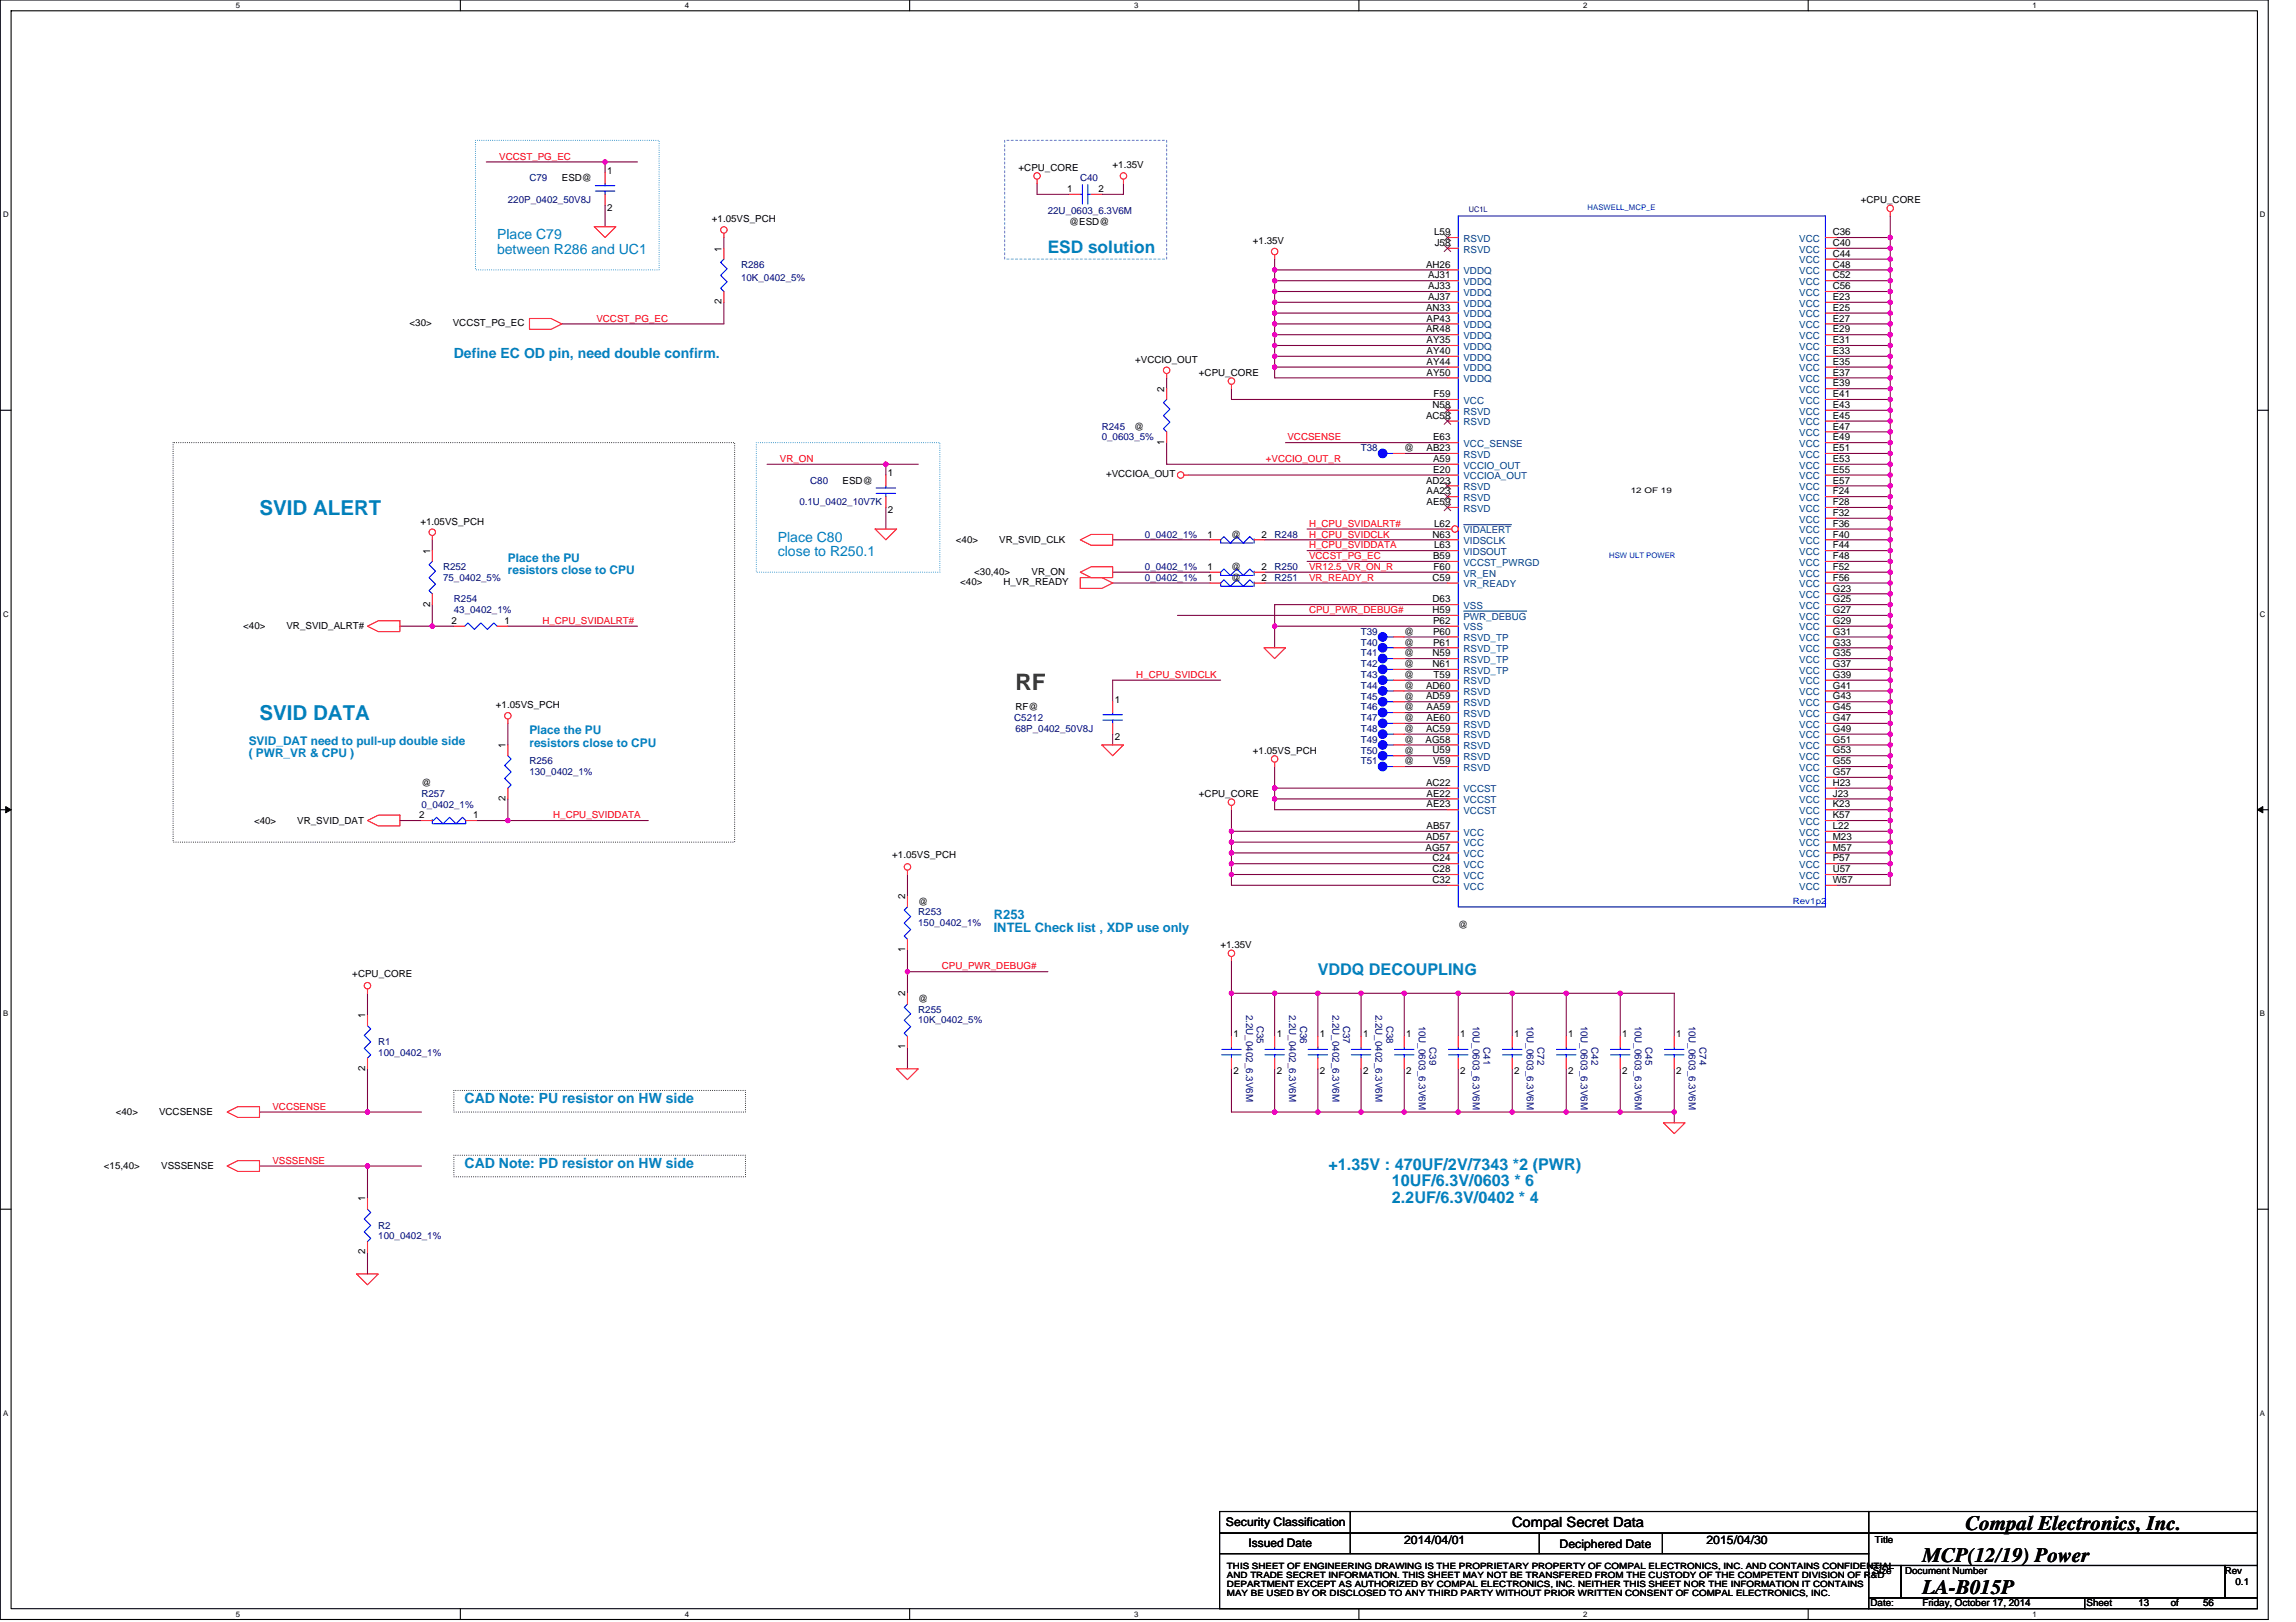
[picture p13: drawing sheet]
<svg xmlns="http://www.w3.org/2000/svg" width="297mm" height="210mm" viewBox="0 0 297 210" stroke-linecap="round" stroke-linejoin="round" font-family="sans-serif">
<defs><g id="words">
<text font-size="2.9" fill="#008000" x="131.4" y="89.3">RF</text>
<g font-size="2.7" fill="#0080c0">
<text x="33.6" y="66.7">SVID ALERT</text>
<text x="33.6" y="93.2">SVID DATA</text>
</g>
<g font-size="2.7">
<text x="254.3" y="197.9">Compal Electronics, Inc.</text>
<text x="248.7" y="202.1">MCP(12/19) Power</text>
<text x="248.7" y="206.3">LA-B015P</text>
</g>
<text font-size="2.2" fill="#0080c0" x="135.5" y="32.8">ESD solution</text>
<g font-size="2.1" fill="#0080c0">
<text x="170.5" y="126.2">VDDQ DECOUPLING</text>
<text x="171.9" y="151.4">+1.35V : 470UF/2V/7343 *2 (PWR)</text>
<text x="180.1" y="153.5">10UF/6.3V/0603 * 6</text>
<text x="180.1" y="155.7">2.2UF/6.3V/0402 * 4</text>
</g>
<g font-size="1.8" fill="#0080c0">
<text x="64.3" y="31">Place C79</text>
<text x="64.3" y="32.9">between R286 and UC1</text>
<text x="58.7" y="46.3">Define EC OD pin, need double confirm.</text>
<text x="100.6" y="70.1">Place C80</text>
<text x="100.6" y="72">close to R250.1</text>
<text x="60.1" y="142.7">CAD Note: PU resistor on HW side</text>
<text x="60.1" y="151.1">CAD Note: PD resistor on HW side</text>
</g>
<text font-size="1.8" x="195.6" y="197.6">Compal Secret Data</text>
<g font-size="1.7" fill="#0080c0">
<text x="128.6" y="118.9">R253</text>
<text x="128.6" y="120.6">INTEL Check list , XDP use only</text>
</g>
<g font-size="1.5" fill="#0080c0">
<text x="65.7" y="72.7">Place the PU</text>
<text x="65.7" y="74.3">resistors close to CPU</text>
<text x="68.5" y="95">Place the PU</text>
<text x="32.2" y="96.4">SVID_DAT need to pull-up double side</text>
<text x="32.2" y="98">( PWR_VR &amp; CPU )</text>
<text x="68.5" y="96.6">resistors close to CPU</text>
</g>
<g font-size="1.5">
<text x="158.6" y="197.5">Security Classification</text>
<text x="161.5" y="200.2">Issued Date</text>
<text x="181.6" y="199.8">2014/04/01</text>
<text x="201.8" y="200.3">Deciphered Date</text>
<text x="220.8" y="199.8">2015/04/30</text>
</g>
<g font-size="1.3" fill="#f00">
<text x="64.6" y="20.7">VCCST_PG_EC</text>
<text x="77.2" y="41.6">VCCST_PG_EC</text>
<text x="100.9" y="59.8">VR_ON</text>
<text x="163.8" y="59.8">+VCCIO_OUT_R</text>
<text x="166.6" y="57">VCCSENSE</text>
<text x="169.4" y="68.2">H_CPU_SVIDALRT#</text>
<text x="169.4" y="71">H_CPU_SVIDDATA</text>
<text x="169.4" y="69.6">H_CPU_SVIDCLK</text>
<text x="169.4" y="72.4">VCCST_PG_EC</text>
<text x="169.4" y="75.2">VR_READY_R</text>
<text x="169.4" y="73.8">VR12.5_VR_ON_R</text>
<text x="70.2" y="80.7">H_CPU_SVIDALRT#</text>
<text x="169.4" y="79.3">CPU_PWR_DEBUG#</text>
<text x="147" y="87.7">H_CPU_SVIDCLK</text>
<text x="71.6" y="105.9">H_CPU_SVIDDATA</text>
<text x="121.9" y="125.5">CPU_PWR_DEBUG#</text>
<text x="35.2" y="143.6">VCCSENSE</text>
<text x="35.2" y="150.6">VSSSENSE</text>
</g>
<g font-size="1.3" fill="#000080">
<text x="68.5" y="23.5">C79</text>
<text x="139.7" y="23.5">C40</text>
<text x="65.7" y="26.3">220P_0402_50V8J</text>
<text x="135.5" y="27.7">22U_0603_6.3V6M</text>
<text x="95.9" y="34.7">R286</text>
<text x="95.9" y="36.3">10K_0402_5%</text>
<text x="142.5" y="55.6">R245</text>
<text x="142.5" y="57">0_0603_5%</text>
<text x="176.1" y="58.4">T38</text>
<text x="103.4" y="65.4">0.1U_0402_10V7K</text>
<text x="104.8" y="62.6">C80</text>
<text x="148.1" y="69.6">0_0402_1%</text>
<text x="164.9" y="69.6">R248</text>
<text x="57.3" y="73.8">R252</text>
<text x="57.3" y="75.2">75_0402_5%</text>
<text x="58.7" y="78">R254</text>
<text x="148.1" y="73.8">0_0402_1%</text>
<text x="148.1" y="75.2">0_0402_1%</text>
<text x="164.9" y="73.8">R250</text>
<text x="164.9" y="75.2">R251</text>
<text x="58.7" y="79.4">43_0402_1%</text>
<text x="176.1" y="82.1">T39</text>
<text x="176.1" y="83.5">T40</text>
<text x="176.1" y="87.7">T43</text>
<text x="176.1" y="84.9">T41</text>
<text x="176.1" y="86.3">T42</text>
<text x="176.1" y="89.1">T44</text>
<text x="131.2" y="93.3">C5212</text>
<text x="131.4" y="94.7">68P_0402_50V8J</text>
<text x="176.1" y="93.3">T47</text>
<text x="176.1" y="94.7">T48</text>
<text x="176.1" y="90.5">T45</text>
<text x="176.1" y="91.9">T46</text>
<text x="68.5" y="98.9">R256</text>
<text x="68.5" y="100.3">130_0402_1%</text>
<text x="176.1" y="97.5">T50</text>
<text x="176.1" y="96.1">T49</text>
<text x="176.1" y="98.9">T51</text>
<text x="54.5" y="103.1">R257</text>
<text x="54.5" y="104.5">0_0402_1%</text>
<text x="118.8" y="118.5">R253</text>
<text x="118.8" y="119.9">150_0402_1%</text>
<text x="118.8" y="131">R255</text>
<text x="161.2" y="131.3" transform="rotate(90 161.2 131.3)">2.2U_0402_6.3V6M</text>
<text x="166.8" y="131.3" transform="rotate(90 166.8 131.3)">2.2U_0402_6.3V6M</text>
<text x="172.4" y="131.3" transform="rotate(90 172.4 131.3)">2.2U_0402_6.3V6M</text>
<text x="178" y="131.3" transform="rotate(90 178 131.3)">2.2U_0402_6.3V6M</text>
<text x="48.9" y="135.2">R1</text>
<text x="48.9" y="136.6">100_0402_1%</text>
<text x="118.8" y="132.4">10K_0402_5%</text>
<text x="162.6" y="132.7" transform="rotate(90 162.6 132.7)">C35</text>
<text x="168.2" y="132.7" transform="rotate(90 168.2 132.7)">C36</text>
<text x="173.8" y="132.7" transform="rotate(90 173.8 132.7)">C37</text>
<text x="179.4" y="132.7" transform="rotate(90 179.4 132.7)">C38</text>
<text x="183.6" y="132.7" transform="rotate(90 183.6 132.7)">10U_0603_6.3V6M</text>
<text x="185" y="135.5" transform="rotate(90 185 135.5)">C39</text>
<text x="190.5" y="132.7" transform="rotate(90 190.5 132.7)">10U_0603_6.3V6M</text>
<text x="191.9" y="135.5" transform="rotate(90 191.9 135.5)">C41</text>
<text x="197.5" y="132.7" transform="rotate(90 197.5 132.7)">10U_0603_6.3V6M</text>
<text x="198.9" y="135.5" transform="rotate(90 198.9 135.5)">C72</text>
<text x="204.5" y="132.7" transform="rotate(90 204.5 132.7)">10U_0603_6.3V6M</text>
<text x="205.9" y="135.5" transform="rotate(90 205.9 135.5)">C42</text>
<text x="211.5" y="132.7" transform="rotate(90 211.5 132.7)">10U_0603_6.3V6M</text>
<text x="212.9" y="135.5" transform="rotate(90 212.9 135.5)">C45</text>
<text x="218.5" y="132.7" transform="rotate(90 218.5 132.7)">10U_0603_6.3V6M</text>
<text x="219.9" y="135.5" transform="rotate(90 219.9 135.5)">C74</text>
<text x="48.9" y="159">R2</text>
<text x="48.9" y="160.4">100_0402_1%</text>
</g>
<g font-size="1.3">
<text x="72.7" y="23.5">ESD@</text>
<text x="78.6" y="22.5">1</text>
<text x="131.8" y="22.1">+CPU_CORE</text>
<text x="143.9" y="21.8">+1.35V</text>
<text x="78.6" y="27.2">2</text>
<text x="92.1" y="28.8">+1.05VS_PCH</text>
<text x="138.1" y="24.9">1</text>
<text x="138.3" y="29.1">@ESD@</text>
<text x="142.1" y="24.9">2</text>
<text x="240.7" y="26.3">+CPU_CORE</text>
<text x="93.4" y="32.6" transform="rotate(-90 93.4 32.6)">1</text>
<text x="162.1" y="31.6">+1.35V</text>
<text x="184.5" y="34.6">AH26</text>
<text x="185.5" y="30.4">L59</text>
<text x="185.6" y="31.8">J58</text>
<text x="237.1" y="33.2">C44</text>
<text x="237.1" y="31.8">C40</text>
<text x="237.1" y="30.4">C36</text>
<text x="237.1" y="34.6">C48</text>
<text x="93.4" y="39.4" transform="rotate(-90 93.4 39.4)">2</text>
<text x="184.5" y="40.2">AN33</text>
<text x="184.6" y="41.6">AP43</text>
<text x="184.8" y="36">AJ31</text>
<text x="184.8" y="37.4">AJ33</text>
<text x="184.8" y="38.8">AJ37</text>
<text x="237.1" y="36">C52</text>
<text x="237.1" y="40.2">E25</text>
<text x="237.1" y="38.8">E23</text>
<text x="237.1" y="37.4">C56</text>
<text x="237.1" y="41.6">E27</text>
<text x="53" y="42.2">&lt;30&gt;</text>
<text x="58.6" y="42.2">VCCST_PG_EC</text>
<text x="146.9" y="46.9">+VCCIO_OUT</text>
<text x="184.5" y="43">AR48</text>
<text x="184.6" y="44.4">AY35</text>
<text x="184.6" y="45.8">AY40</text>
<text x="184.6" y="47.2">AY44</text>
<text x="237.1" y="43">E29</text>
<text x="237.1" y="47.2">E35</text>
<text x="237.1" y="45.8">E33</text>
<text x="237.1" y="44.4">E31</text>
<text x="150.6" y="50.7" transform="rotate(-90 150.6 50.7)">2</text>
<text x="155.1" y="48.6">+CPU_CORE</text>
<text x="184.6" y="48.6">AY50</text>
<text x="185.3" y="52.8">N58</text>
<text x="185.5" y="51.4">F59</text>
<text x="237.1" y="50">E39</text>
<text x="237.1" y="48.6">E37</text>
<text x="237.1" y="52.8">E43</text>
<text x="237.1" y="51.4">E41</text>
<text x="146.7" y="55.6">@</text>
<text x="150.6" y="57.6" transform="rotate(-90 150.6 57.6)">1</text>
<text x="181.6" y="58.4">@</text>
<text x="184.5" y="54.2">AC58</text>
<text x="184.6" y="58.4">AB23</text>
<text x="185.4" y="57">E63</text>
<text x="185.4" y="59.8">A59</text>
<text x="237.1" y="54.2">E45</text>
<text x="237.1" y="57">E49</text>
<text x="237.1" y="55.6">E47</text>
<text x="237.1" y="59.8">E53</text>
<text x="237.1" y="58.4">E51</text>
<text x="109" y="62.6">ESD@</text>
<text x="114.9" y="61.6">1</text>
<text x="143.1" y="61.8">+VCCIOA_OUT</text>
<text x="184.5" y="62.6">AD23</text>
<text x="184.6" y="65.4">AE59</text>
<text x="184.6" y="64">AA23</text>
<text x="185.4" y="61.2">E20</text>
<text x="237.1" y="61.2">E55</text>
<text x="237.1" y="62.6">E57</text>
<text x="237.1" y="64">F24</text>
<text x="237.1" y="65.4">F28</text>
<text x="54.4" y="67.9">+1.05VS_PCH</text>
<text x="55.6" y="71.7" transform="rotate(-90 55.6 71.7)">1</text>
<text x="114.9" y="66.4">2</text>
<text x="123.7" y="70.3">&lt;40&gt;</text>
<text x="129.3" y="70.3">VR_SVID_CLK</text>
<text x="156.2" y="69.6">1</text>
<text x="159.3" y="69.6">@</text>
<text x="163.2" y="69.6">2</text>
<text x="185.3" y="69.6">N63</text>
<text x="185.5" y="71">L63</text>
<text x="185.5" y="68.2">L62</text>
<text x="237.1" y="68.2">F36</text>
<text x="237.1" y="66.8">F32</text>
<text x="237.1" y="69.6">F40</text>
<text x="237.1" y="71">F44</text>
<text x="124.2" y="75.7">&lt;40&gt;</text>
<text x="126" y="74.5">&lt;30,40&gt;</text>
<text x="129.8" y="75.7">H_VR_READY</text>
<text x="133.5" y="74.5">VR_ON</text>
<text x="156.2" y="73.8">1</text>
<text x="156.2" y="75.2">1</text>
<text x="159.3" y="73.8">@</text>
<text x="159.3" y="75.2">@</text>
<text x="163.2" y="73.8">2</text>
<text x="163.2" y="75.2">2</text>
<text x="185.3" y="77.9">D63</text>
<text x="185.3" y="75.2">C59</text>
<text x="185.4" y="72.4">B59</text>
<text x="185.5" y="73.8">F60</text>
<text x="237.1" y="72.4">F48</text>
<text x="237.1" y="75.2">F56</text>
<text x="237.1" y="73.8">F52</text>
<text x="237.1" y="76.5">G23</text>
<text x="237.1" y="77.9">G25</text>
<text x="31.5" y="81.5">&lt;40&gt;</text>
<text x="37.1" y="81.5">VR_SVID_ALRT#</text>
<text x="55.6" y="78.5" transform="rotate(-90 55.6 78.5)">2</text>
<text x="58.4" y="80.7">2</text>
<text x="65.3" y="80.7">1</text>
<text x="181.6" y="82.1">@</text>
<text x="181.6" y="83.5">@</text>
<text x="185.3" y="79.3">H59</text>
<text x="185.4" y="82.1">P60</text>
<text x="185.4" y="80.7">P62</text>
<text x="185.4" y="83.5">P61</text>
<text x="237.1" y="79.3">G27</text>
<text x="237.1" y="82.1">G31</text>
<text x="237.1" y="80.7">G29</text>
<text x="237.1" y="83.5">G33</text>
<text x="181.6" y="87.7">@</text>
<text x="181.6" y="84.9">@</text>
<text x="181.6" y="86.3">@</text>
<text x="181.6" y="89.1">@</text>
<text x="184.5" y="89.1">AD60</text>
<text x="185.3" y="84.9">N59</text>
<text x="185.3" y="86.3">N61</text>
<text x="185.5" y="87.7">T59</text>
<text x="237.1" y="84.9">G35</text>
<text x="237.1" y="86.3">G37</text>
<text x="237.1" y="89.1">G41</text>
<text x="237.1" y="87.7">G39</text>
<text x="64.2" y="91.6">+1.05VS_PCH</text>
<text x="131.4" y="91.9">RF@</text>
<text x="144.2" y="91">1</text>
<text x="144.2" y="95.7">2</text>
<text x="181.6" y="93.3">@</text>
<text x="181.6" y="94.7">@</text>
<text x="181.6" y="90.5">@</text>
<text x="181.6" y="91.9">@</text>
<text x="184.5" y="90.5">AD59</text>
<text x="184.5" y="94.7">AC59</text>
<text x="184.6" y="93.3">AE60</text>
<text x="184.6" y="91.9">AA59</text>
<text x="237.1" y="90.5">G43</text>
<text x="237.1" y="93.3">G47</text>
<text x="237.1" y="91.9">G45</text>
<text x="237.1" y="94.7">G49</text>
<text x="54.5" y="101.7">@</text>
<text x="65.4" y="96.8" transform="rotate(-90 65.4 96.8)">1</text>
<text x="162.1" y="97.5">+1.05VS_PCH</text>
<text x="181.6" y="97.5">@</text>
<text x="181.6" y="96.1">@</text>
<text x="181.6" y="98.9">@</text>
<text x="184.4" y="96.1">AG58</text>
<text x="184.5" y="101.7">AC22</text>
<text x="185.3" y="97.5">U59</text>
<text x="185.4" y="98.9">V59</text>
<text x="237.1" y="97.5">G53</text>
<text x="237.1" y="96.1">G51</text>
<text x="237.1" y="100.3">G57</text>
<text x="237.1" y="98.9">G55</text>
<text x="237.1" y="101.7">H23</text>
<text x="32.9" y="106.6">&lt;40&gt;</text>
<text x="38.5" y="106.6">VR_SVID_DAT</text>
<text x="54.2" y="105.9">2</text>
<text x="61.2" y="105.9">1</text>
<text x="65.4" y="103.7" transform="rotate(-90 65.4 103.7)">2</text>
<text x="155.1" y="103.1">+CPU_CORE</text>
<text x="184.6" y="103.1">AE22</text>
<text x="184.6" y="104.5">AE23</text>
<text x="184.6" y="107.3">AB57</text>
<text x="237.1" y="104.5">K23</text>
<text x="237.1" y="103.1">J23</text>
<text x="237.1" y="105.9">K57</text>
<text x="237.1" y="107.3">L22</text>
<text x="115.4" y="111.1">+1.05VS_PCH</text>
<text x="184.4" y="110.1">AG57</text>
<text x="184.5" y="108.7">AD57</text>
<text x="185.3" y="112.9">C28</text>
<text x="185.3" y="111.5">C24</text>
<text x="237.1" y="111.5">P57</text>
<text x="237.1" y="110.1">M57</text>
<text x="237.1" y="108.7">M23</text>
<text x="237.1" y="112.9">U57</text>
<text x="117.1" y="116.4" transform="rotate(-90 117.1 116.4)">2</text>
<text x="118.8" y="117.1">@</text>
<text x="185.3" y="114.3">C32</text>
<text x="237.1" y="114.3">W57</text>
<text x="117.1" y="123.2" transform="rotate(-90 117.1 123.2)">1</text>
<text x="157.9" y="122.7">+1.35V</text>
<text x="188.6" y="120.1">@</text>
<text x="45.6" y="126.4">+CPU_CORE</text>
<text x="47.3" y="131.7" transform="rotate(-90 47.3 131.7)">1</text>
<text x="117.1" y="128.9" transform="rotate(-90 117.1 128.9)">2</text>
<text x="118.8" y="129.6">@</text>
<text x="117.1" y="135.8" transform="rotate(-90 117.1 135.8)">1</text>
<text x="159.6" y="134.3">1</text>
<text x="165.2" y="134.3">1</text>
<text x="170.8" y="134.3">1</text>
<text x="176.3" y="134.3">1</text>
<text x="181.9" y="134.3">1</text>
<text x="188.9" y="134.3">1</text>
<text x="195.9" y="134.3">1</text>
<text x="202.9" y="134.3">1</text>
<text x="209.9" y="134.3">1</text>
<text x="216.9" y="134.3">1</text>
<text x="47.3" y="138.6" transform="rotate(-90 47.3 138.6)">2</text>
<text x="159.6" y="139">2</text>
<text x="165.2" y="139">2</text>
<text x="170.8" y="139">2</text>
<text x="176.3" y="139">2</text>
<text x="181.9" y="139">2</text>
<text x="188.9" y="139">2</text>
<text x="195.9" y="139">2</text>
<text x="202.9" y="139">2</text>
<text x="209.9" y="139">2</text>
<text x="216.9" y="139">2</text>
<text x="15" y="144.3">&lt;40&gt;</text>
<text x="20.6" y="144.3">VCCSENSE</text>
<text x="13.4" y="151.3">&lt;15,40&gt;</text>
<text x="20.9" y="151.3">VSSSENSE</text>
<text x="47.3" y="155.5" transform="rotate(-90 47.3 155.5)">1</text>
<text x="47.3" y="162.3" transform="rotate(-90 47.3 162.3)">2</text>
<text x="242.3" y="203.7">Size</text>
<text x="242.6" y="199.6">Title</text>
<text x="246.5" y="203.7">Document Number</text>
<text x="287.8" y="203.7">Rev</text>
<text x="242" y="207.9">Date:</text>
<text x="248.7" y="207.9">Friday, October 17, 2014</text>
<text x="269.9" y="207.9">Sheet</text>
<text x="276.6" y="207.9">13</text>
<text x="280.8" y="207.9">of</text>
<text x="285" y="207.9">56</text>
<text x="289.2" y="205.1">0.1</text>
</g>
<g font-size="1.3" fill="#004080">
<text x="189.3" y="31.3">RSVD</text>
<text x="189.3" y="32.7">RSVD</text>
<text x="189.3" y="35.5">VDDQ</text>
<text x="232.8" y="34.1">VCC</text>
<text x="232.8" y="32.7">VCC</text>
<text x="232.8" y="31.3">VCC</text>
<text x="232.8" y="35.5">VCC</text>
<text x="189.3" y="36.9">VDDQ</text>
<text x="189.3" y="38.3">VDDQ</text>
<text x="189.3" y="39.7">VDDQ</text>
<text x="189.3" y="41.1">VDDQ</text>
<text x="232.8" y="36.9">VCC</text>
<text x="232.8" y="41.1">VCC</text>
<text x="232.8" y="39.7">VCC</text>
<text x="232.8" y="38.3">VCC</text>
<text x="189.3" y="42.5">VDDQ</text>
<text x="189.3" y="43.9">VDDQ</text>
<text x="189.3" y="45.3">VDDQ</text>
<text x="189.3" y="46.7">VDDQ</text>
<text x="232.8" y="43.9">VCC</text>
<text x="232.8" y="42.5">VCC</text>
<text x="232.8" y="46.7">VCC</text>
<text x="232.8" y="45.3">VCC</text>
<text x="189.3" y="53.7">RSVD</text>
<text x="189.3" y="49.5">VDDQ</text>
<text x="189.3" y="48.1">VDDQ</text>
<text x="189.3" y="52.3">VCC</text>
<text x="232.8" y="48.1">VCC</text>
<text x="232.8" y="50.9">VCC</text>
<text x="232.8" y="49.5">VCC</text>
<text x="232.8" y="53.7">VCC</text>
<text x="232.8" y="52.3">VCC</text>
<text x="189.3" y="57.8">VCC_SENSE</text>
<text x="189.3" y="55">RSVD</text>
<text x="189.3" y="59.2">RSVD</text>
<text x="232.8" y="55">VCC</text>
<text x="232.8" y="57.8">VCC</text>
<text x="232.8" y="56.4">VCC</text>
<text x="232.8" y="59.2">VCC</text>
<text x="189.3" y="64.8">RSVD</text>
<text x="189.3" y="63.4">RSVD</text>
<text x="189.3" y="62">VCCIOA_OUT</text>
<text x="189.3" y="60.6">VCCIO_OUT</text>
<text x="232.8" y="62">VCC</text>
<text x="232.8" y="60.6">VCC</text>
<text x="232.8" y="63.4">VCC</text>
<text x="232.8" y="64.8">VCC</text>
<text x="189.3" y="70.4">VIDSCLK</text>
<text x="189.3" y="71.8">VIDSOUT</text>
<text x="189.3" y="69">VIDALERT</text>
<text x="189.3" y="66.2">RSVD</text>
<text x="232.8" y="69">VCC</text>
<text x="232.8" y="67.6">VCC</text>
<text x="232.8" y="66.2">VCC</text>
<text x="232.8" y="70.4">VCC</text>
<text x="232.8" y="71.8">VCC</text>
<text x="189.3" y="74.6">VR_EN</text>
<text x="189.3" y="76">VR_READY</text>
<text x="189.3" y="73.2">VCCST_PWRGD</text>
<text x="232.8" y="73.2">VCC</text>
<text x="232.8" y="76">VCC</text>
<text x="232.8" y="74.6">VCC</text>
<text x="232.8" y="77.4">VCC</text>
<text x="189.3" y="83">RSVD_TP</text>
<text x="189.3" y="81.6">VSS</text>
<text x="189.3" y="80.2">PWR_DEBUG</text>
<text x="189.3" y="78.8">VSS</text>
<text x="232.8" y="78.8">VCC</text>
<text x="232.8" y="80.2">VCC</text>
<text x="232.8" y="83">VCC</text>
<text x="232.8" y="81.6">VCC</text>
<text x="189.3" y="84.4">RSVD_TP</text>
<text x="189.3" y="85.8">RSVD_TP</text>
<text x="189.3" y="88.6">RSVD</text>
<text x="189.3" y="90">RSVD</text>
<text x="189.3" y="87.2">RSVD_TP</text>
<text x="232.8" y="84.4">VCC</text>
<text x="232.8" y="85.8">VCC</text>
<text x="232.8" y="87.2">VCC</text>
<text x="232.8" y="90">VCC</text>
<text x="232.8" y="88.6">VCC</text>
<text x="189.3" y="91.4">RSVD</text>
<text x="189.3" y="94.2">RSVD</text>
<text x="189.3" y="95.6">RSVD</text>
<text x="189.3" y="92.8">RSVD</text>
<text x="232.8" y="91.4">VCC</text>
<text x="232.8" y="94.2">VCC</text>
<text x="232.8" y="92.8">VCC</text>
<text x="232.8" y="95.6">VCC</text>
<text x="189.3" y="97">RSVD</text>
<text x="189.3" y="99.8">RSVD</text>
<text x="189.3" y="98.4">RSVD</text>
<text x="232.8" y="98.4">VCC</text>
<text x="232.8" y="97">VCC</text>
<text x="232.8" y="101.1">VCC</text>
<text x="232.8" y="99.8">VCC</text>
<text x="189.3" y="103.9">VCCST</text>
<text x="189.3" y="105.3">VCCST</text>
<text x="189.3" y="102.5">VCCST</text>
<text x="232.8" y="105.3">VCC</text>
<text x="232.8" y="103.9">VCC</text>
<text x="232.8" y="102.5">VCC</text>
<text x="232.8" y="106.7">VCC</text>
<text x="189.3" y="108.1">VCC</text>
<text x="189.3" y="109.5">VCC</text>
<text x="189.3" y="110.9">VCC</text>
<text x="189.3" y="113.7">VCC</text>
<text x="189.3" y="112.3">VCC</text>
<text x="232.8" y="108.1">VCC</text>
<text x="232.8" y="112.3">VCC</text>
<text x="232.8" y="110.9">VCC</text>
<text x="232.8" y="109.5">VCC</text>
<text x="232.8" y="113.7">VCC</text>
<text x="189.3" y="115.1">VCC</text>
<text x="232.8" y="115.1">VCC</text>
</g>
<text font-size="1.1" fill="#00f" x="231.9" y="117">Rev1p2</text>
<g font-size="1.1">
<text x="158.7" y="203">THIS SHEET OF ENGINEERING DRAWING IS THE PROPRIETARY PROPERTY OF COMPAL ELECTRONICS, INC. AND CONTAINS CONFIDENTIAL</text>
<text x="158.7" y="204.2">AND TRADE SECRET INFORMATION. THIS SHEET MAY NOT BE TRANSFERED FROM THE CUSTODY OF THE COMPETENT DIVISION OF R&amp;D</text>
<text x="158.7" y="205.3">DEPARTMENT EXCEPT AS AUTHORIZED BY COMPAL ELECTRONICS, INC. NEITHER THIS SHEET NOR THE INFORMATION IT CONTAINS</text>
<text x="158.7" y="206.5">MAY BE USED BY OR DISCLOSED TO ANY THIRD PARTY WITHOUT PRIOR WRITTEN CONSENT OF COMPAL ELECTRONICS, INC.</text>
</g>
<g font-size="1">
<text x="30.5" y="1">5</text>
<text x="88.6" y="1">4</text>
<text x="146.7" y="1">3</text>
<text x="204.8" y="1">2</text>
<text x="263" y="1">1</text>
<text x=".4" y="28.1">D</text>
<text x="292.4" y="28.1">D</text>
<text x="211" y="63.8">12 OF 19</text>
<text x=".4" y="79.8">C</text>
<text x="292.4" y="79.8">C</text>
<text x=".4" y="131.5">B</text>
<text x="292.4" y="131.5">B</text>
<text x=".4" y="183.2">A</text>
<text x="292.4" y="183.2">A</text>
<text x="30.5" y="209.2">5</text>
<text x="88.6" y="209.2">4</text>
<text x="146.7" y="209.2">3</text>
<text x="204.8" y="209.2">2</text>
<text x="263" y="209.2">1</text>
</g>
<text font-size="1" fill="#000080" x="190" y="27.4">UC1L</text>
<g font-size="1" fill="#00f">
<text x="205.4" y="27.2">HASWELL_MCP_E</text>
<text x="208.2" y="72.1">HSW ULT POWER</text>
</g>
</g></defs>
<path d="M0 0h293.4v209.6h-293.4zM1.4 1.4h290.6v206.8h-290.6z" fill="none" stroke="#000" stroke-width=".14"/>
<g fill="#fff">
<path d="M30.5 .1h.6v1.2h-.6z"/>
<path d="M30.5 208.3h.6v1.1h-.6z"/>
</g>
<path d="M59.6 0v1.4M59.6 208.2v1.4" fill="none" stroke="#000" stroke-width=".14"/>
<g fill="#fff">
<path d="M88.6 .1h.6v1.2h-.6z"/>
<path d="M88.6 208.3h.6v1.1h-.6z"/>
</g>
<path d="M117.7 0v1.4M117.7 208.2v1.4" fill="none" stroke="#000" stroke-width=".14"/>
<g fill="#fff">
<path d="M146.7 .1h.6v1.2h-.6z"/>
<path d="M146.7 208.3h.6v1.1h-.6z"/>
</g>
<path d="M175.8 0v1.4M175.8 208.2v1.4" fill="none" stroke="#000" stroke-width=".14"/>
<g fill="#fff">
<path d="M204.9 .1h.5v1.2h-.5z"/>
<path d="M204.9 208.3h.5v1.1h-.5z"/>
</g>
<path d="M233.9 0v1.4M233.9 208.2v1.4" fill="none" stroke="#000" stroke-width=".14"/>
<g fill="#fff">
<path d="M263 .1h.5v1.2h-.5z"/>
<path d="M263 208.3h.5v1.1h-.5z"/>
<path d="M.4 27.2h.7v1.2h-.7z"/>
<path d="M292.4 27.2h.7v1.2h-.7z"/>
<path d="M.4 78.9h.7v1.2h-.7z"/>
<path d="M292.4 78.9h.7v1.2h-.7z"/>
</g>
<path d="M0 53.1h1.4M292 53.1h1.4" fill="none" stroke="#000" stroke-width=".14"/>
<g fill="#fff">
<path d="M.4 130.6h.7v1.2h-.7z"/>
<path d="M292.4 130.6h.7v1.2h-.7z"/>
</g>
<path d="M0 104.8h1.4M292 104.8h1.4" fill="none" stroke="#000" stroke-width=".14"/>
<path d="M.7 104.4l.7 .4-.7 .4zM292 104.8l.7-.4v.8z" fill="#000"/>
<path d="M.7 104.4l.7 .4-.7 .4zM292 104.8l.7-.4v.8z" fill="none" stroke="#000" stroke-width=".13"/>
<g fill="#fff">
<path d="M.4 182.3h.7v1.1h-.7z"/>
<path d="M292.4 182.3h.7v1.1h-.7z"/>
</g>
<path d="M0 156.5h1.4M292 156.5h1.4" fill="none" stroke="#000" stroke-width=".14"/>
<path d="M22.4 57.3h72.6v51.7h-72.6zM58.7 149.5h37.7v2.8h-37.7zM58.7 141.1h37.7v2.8h-37.7z" fill="none" stroke="#000" stroke-width=".14" stroke-dasharray="0 .3"/>
<path d="M130 18.2h20.9v15.3h-20.9z" fill="none" stroke="#8080ff" stroke-width=".14" stroke-dasharray=".3 .3"/>
<path d="M61.5 18.2h23.8v16.7h-23.8zM97.8 57.3h23.8v16.8h-23.8z" fill="none" stroke="#0080ff" stroke-width=".14" stroke-dasharray="0 .3"/>
<path d="M237.6 30.7h6.9M244.5 39.1v1.4M72.7 41.9h20.9M150.9 57.3v2.8h36.4M150.9 48.9v1.4M143.9 95v1.4M157.9 88h-14v2.8" fill="none" stroke="#800040" stroke-width=".14"/>
<circle cx="244.5" cy="39.1" r=".28" fill="#f0f"/>
<circle cx="244.5" cy="39.1" r=".28" fill="none" stroke="#f0f" stroke-width=".14"/>
<path d="M237.6 37.7h6.9v1.4" fill="none" stroke="#800040" stroke-width=".14"/>
<circle cx="244.5" cy="37.7" r=".28" fill="#f0f"/>
<circle cx="244.5" cy="37.7" r=".28" fill="none" stroke="#f0f" stroke-width=".14"/>
<path d="M244.5 32.1v1.4" fill="none" stroke="#800040" stroke-width=".14"/>
<circle cx="244.5" cy="32.1" r=".28" fill="#f0f"/>
<circle cx="244.5" cy="32.1" r=".28" fill="none" stroke="#f0f" stroke-width=".14"/>
<path d="M237.6 34.9h6.9v1.4h-6.9M237.6 40.5h6.9" fill="none" stroke="#800040" stroke-width=".14"/>
<circle cx="244.5" cy="34.9" r=".28" fill="#f0f"/>
<circle cx="244.5" cy="34.9" r=".28" fill="none" stroke="#f0f" stroke-width=".14"/>
<path d="M244.5 36.3v1.4" fill="none" stroke="#800040" stroke-width=".14"/>
<circle cx="244.5" cy="36.3" r=".28" fill="#f0f"/>
<circle cx="244.5" cy="36.3" r=".28" fill="none" stroke="#f0f" stroke-width=".14"/>
<path d="M237.6 32.1h6.9M237.6 39.1h6.9M244.5 27.9v2.8M244.5 41.9v1.4" fill="none" stroke="#800040" stroke-width=".14"/>
<circle cx="244.5" cy="43.3" r=".28" fill="#f0f"/>
<circle cx="244.5" cy="43.3" r=".28" fill="none" stroke="#f0f" stroke-width=".14"/>
<circle cx="244.5" cy="41.9" r=".28" fill="#f0f"/>
<circle cx="244.5" cy="41.9" r=".28" fill="none" stroke="#f0f" stroke-width=".14"/>
<path d="M244.5 33.5v1.4" fill="none" stroke="#800040" stroke-width=".14"/>
<circle cx="244.5" cy="33.5" r=".28" fill="#f0f"/>
<circle cx="244.5" cy="33.5" r=".28" fill="none" stroke="#f0f" stroke-width=".14"/>
<path d="M237.6 33.5h6.9M244.5 30.7v1.4M237.6 41.9h6.9" fill="none" stroke="#800040" stroke-width=".14"/>
<circle cx="244.5" cy="30.7" r=".28" fill="#f0f"/>
<circle cx="244.5" cy="30.7" r=".28" fill="none" stroke="#f0f" stroke-width=".14"/>
<path d="M181.7 58.7h5.6M237.6 114.6h6.9M237.6 113.2h6.9" fill="none" stroke="#800040" stroke-width=".14"/>
<circle cx="244.5" cy="113.2" r=".28" fill="#f0f"/>
<circle cx="244.5" cy="113.2" r=".28" fill="none" stroke="#f0f" stroke-width=".14"/>
<path d="M237.6 109h6.9M244.5 113.2v1.4M244.5 110.4v1.4h-6.9" fill="none" stroke="#800040" stroke-width=".14"/>
<circle cx="244.5" cy="110.4" r=".28" fill="#f0f"/>
<circle cx="244.5" cy="110.4" r=".28" fill="none" stroke="#f0f" stroke-width=".14"/>
<path d="M237.6 110.4h6.9M237.6 106.2h6.9M244.5 107.6v1.4" fill="none" stroke="#800040" stroke-width=".14"/>
<circle cx="244.5" cy="107.6" r=".28" fill="#f0f"/>
<circle cx="244.5" cy="107.6" r=".28" fill="none" stroke="#f0f" stroke-width=".14"/>
<path d="M237.6 107.6h6.9M244.5 109v1.4" fill="none" stroke="#800040" stroke-width=".14"/>
<circle cx="244.5" cy="109" r=".28" fill="#f0f"/>
<circle cx="244.5" cy="109" r=".28" fill="none" stroke="#f0f" stroke-width=".14"/>
<path d="M237.6 103.4h6.9M244.5 104.8v1.4" fill="none" stroke="#800040" stroke-width=".14"/>
<circle cx="244.5" cy="104.8" r=".28" fill="#f0f"/>
<circle cx="244.5" cy="104.8" r=".28" fill="none" stroke="#f0f" stroke-width=".14"/>
<path d="M237.6 104.8h6.9M244.5 106.2v1.4" fill="none" stroke="#800040" stroke-width=".14"/>
<circle cx="244.5" cy="106.2" r=".28" fill="#f0f"/>
<circle cx="244.5" cy="106.2" r=".28" fill="none" stroke="#f0f" stroke-width=".14"/>
<path d="M237.6 100.6h6.9M244.5 102v1.4" fill="none" stroke="#800040" stroke-width=".14"/>
<circle cx="244.5" cy="102" r=".28" fill="#f0f"/>
<circle cx="244.5" cy="102" r=".28" fill="none" stroke="#f0f" stroke-width=".14"/>
<path d="M237.6 102h6.9M244.5 103.4v1.4" fill="none" stroke="#800040" stroke-width=".14"/>
<circle cx="244.5" cy="103.4" r=".28" fill="#f0f"/>
<circle cx="244.5" cy="103.4" r=".28" fill="none" stroke="#f0f" stroke-width=".14"/>
<path d="M237.6 97.8h6.9M244.5 99.2v1.4" fill="none" stroke="#800040" stroke-width=".14"/>
<circle cx="244.5" cy="99.2" r=".28" fill="#f0f"/>
<circle cx="244.5" cy="99.2" r=".28" fill="none" stroke="#f0f" stroke-width=".14"/>
<path d="M237.6 99.2h6.9M244.5 100.6v1.4" fill="none" stroke="#800040" stroke-width=".14"/>
<circle cx="244.5" cy="100.6" r=".28" fill="#f0f"/>
<circle cx="244.5" cy="100.6" r=".28" fill="none" stroke="#f0f" stroke-width=".14"/>
<path d="M244.5 96.4v1.4" fill="none" stroke="#800040" stroke-width=".14"/>
<circle cx="244.5" cy="96.4" r=".28" fill="#f0f"/>
<circle cx="244.5" cy="96.4" r=".28" fill="none" stroke="#f0f" stroke-width=".14"/>
<path d="M237.6 96.4h6.9M244.5 97.8v1.4" fill="none" stroke="#800040" stroke-width=".14"/>
<circle cx="244.5" cy="97.8" r=".28" fill="#f0f"/>
<circle cx="244.5" cy="97.8" r=".28" fill="none" stroke="#f0f" stroke-width=".14"/>
<path d="M237.6 93.6h6.9M244.5 95v1.4" fill="none" stroke="#800040" stroke-width=".14"/>
<circle cx="244.5" cy="95" r=".28" fill="#f0f"/>
<circle cx="244.5" cy="95" r=".28" fill="none" stroke="#f0f" stroke-width=".14"/>
<path d="M169.1 72.7h18.2M244.5 93.6v1.4h-6.9" fill="none" stroke="#800040" stroke-width=".14"/>
<circle cx="244.5" cy="93.6" r=".28" fill="#f0f"/>
<circle cx="244.5" cy="93.6" r=".28" fill="none" stroke="#f0f" stroke-width=".14"/>
<path d="M244.5 92.2v1.4" fill="none" stroke="#800040" stroke-width=".14"/>
<circle cx="244.5" cy="92.2" r=".28" fill="#f0f"/>
<circle cx="244.5" cy="92.2" r=".28" fill="none" stroke="#f0f" stroke-width=".14"/>
<path d="M143.9 75.4h12.6M237.6 90.8h6.9v1.4h-6.9" fill="none" stroke="#800040" stroke-width=".14"/>
<circle cx="244.5" cy="90.8" r=".28" fill="#f0f"/>
<circle cx="244.5" cy="90.8" r=".28" fill="none" stroke="#f0f" stroke-width=".14"/>
<path d="M244.5 89.4v1.4" fill="none" stroke="#800040" stroke-width=".14"/>
<circle cx="244.5" cy="89.4" r=".28" fill="#f0f"/>
<circle cx="244.5" cy="89.4" r=".28" fill="none" stroke="#f0f" stroke-width=".14"/>
<path d="M237.6 89.4h6.9M244.5 86.6v1.4" fill="none" stroke="#800040" stroke-width=".14"/>
<circle cx="244.5" cy="86.6" r=".28" fill="#f0f"/>
<circle cx="244.5" cy="86.6" r=".28" fill="none" stroke="#f0f" stroke-width=".14"/>
<path d="M237.6 86.6h6.9M244.5 88v1.4" fill="none" stroke="#800040" stroke-width=".14"/>
<circle cx="244.5" cy="88" r=".28" fill="#f0f"/>
<circle cx="244.5" cy="88" r=".28" fill="none" stroke="#f0f" stroke-width=".14"/>
<path d="M237.6 88h6.9M244.5 83.8v1.4" fill="none" stroke="#800040" stroke-width=".14"/>
<circle cx="244.5" cy="83.8" r=".28" fill="#f0f"/>
<circle cx="244.5" cy="83.8" r=".28" fill="none" stroke="#f0f" stroke-width=".14"/>
<path d="M237.6 83.8h6.9M244.5 85.2v1.4" fill="none" stroke="#800040" stroke-width=".14"/>
<circle cx="244.5" cy="85.2" r=".28" fill="#f0f"/>
<circle cx="244.5" cy="85.2" r=".28" fill="none" stroke="#f0f" stroke-width=".14"/>
<path d="M237.6 85.2h6.9M244.5 81v1.4" fill="none" stroke="#800040" stroke-width=".14"/>
<circle cx="244.5" cy="81" r=".28" fill="#f0f"/>
<circle cx="244.5" cy="81" r=".28" fill="none" stroke="#f0f" stroke-width=".14"/>
<path d="M237.6 81h6.9M244.5 82.4v1.4" fill="none" stroke="#800040" stroke-width=".14"/>
<circle cx="244.5" cy="82.4" r=".28" fill="#f0f"/>
<circle cx="244.5" cy="82.4" r=".28" fill="none" stroke="#f0f" stroke-width=".14"/>
<path d="M244.5 78.2v1.4M237.6 82.4h6.9" fill="none" stroke="#800040" stroke-width=".14"/>
<circle cx="244.5" cy="78.2" r=".28" fill="#f0f"/>
<circle cx="244.5" cy="78.2" r=".28" fill="none" stroke="#f0f" stroke-width=".14"/>
<path d="M237.6 78.2h6.9M244.5 79.6v1.4" fill="none" stroke="#800040" stroke-width=".14"/>
<circle cx="244.5" cy="79.6" r=".28" fill="#f0f"/>
<circle cx="244.5" cy="79.6" r=".28" fill="none" stroke="#f0f" stroke-width=".14"/>
<path d="M237.6 79.6h6.9M244.5 75.4v1.4" fill="none" stroke="#800040" stroke-width=".14"/>
<circle cx="244.5" cy="75.4" r=".28" fill="#f0f"/>
<circle cx="244.5" cy="75.4" r=".28" fill="none" stroke="#f0f" stroke-width=".14"/>
<path d="M237.6 75.4h6.9M244.5 76.8v1.4" fill="none" stroke="#800040" stroke-width=".14"/>
<circle cx="244.5" cy="76.8" r=".28" fill="#f0f"/>
<circle cx="244.5" cy="76.8" r=".28" fill="none" stroke="#f0f" stroke-width=".14"/>
<path d="M237.6 76.8h6.9M244.5 72.7v1.4" fill="none" stroke="#800040" stroke-width=".14"/>
<circle cx="244.5" cy="72.6" r=".28" fill="#f0f"/>
<circle cx="244.5" cy="72.6" r=".28" fill="none" stroke="#f0f" stroke-width=".14"/>
<path d="M237.6 72.7h6.9M244.5 74.1v1.3" fill="none" stroke="#800040" stroke-width=".14"/>
<circle cx="244.5" cy="74" r=".28" fill="#f0f"/>
<circle cx="244.5" cy="74" r=".28" fill="none" stroke="#f0f" stroke-width=".14"/>
<path d="M237.6 74.1h6.9M244.5 69.9v1.4" fill="none" stroke="#800040" stroke-width=".14"/>
<circle cx="244.5" cy="69.9" r=".28" fill="#f0f"/>
<circle cx="244.5" cy="69.9" r=".28" fill="none" stroke="#f0f" stroke-width=".14"/>
<path d="M237.6 69.9h6.9M244.5 71.3v1.4" fill="none" stroke="#800040" stroke-width=".14"/>
<circle cx="244.5" cy="71.3" r=".28" fill="#f0f"/>
<circle cx="244.5" cy="71.3" r=".28" fill="none" stroke="#f0f" stroke-width=".14"/>
<path d="M237.6 71.3h6.9M244.5 67.1v1.4" fill="none" stroke="#800040" stroke-width=".14"/>
<circle cx="244.5" cy="67.1" r=".28" fill="#f0f"/>
<circle cx="244.5" cy="67.1" r=".28" fill="none" stroke="#f0f" stroke-width=".14"/>
<path d="M237.6 67.1h6.9M244.5 68.5v1.4" fill="none" stroke="#800040" stroke-width=".14"/>
<circle cx="244.5" cy="68.5" r=".28" fill="#f0f"/>
<circle cx="244.5" cy="68.5" r=".28" fill="none" stroke="#f0f" stroke-width=".14"/>
<path d="M237.6 68.5h6.9M244.5 64.3v1.4" fill="none" stroke="#800040" stroke-width=".14"/>
<circle cx="244.5" cy="64.3" r=".28" fill="#f0f"/>
<circle cx="244.5" cy="64.3" r=".28" fill="none" stroke="#f0f" stroke-width=".14"/>
<path d="M237.6 64.3h6.9M244.5 65.7v1.4" fill="none" stroke="#800040" stroke-width=".14"/>
<circle cx="244.5" cy="65.7" r=".28" fill="#f0f"/>
<circle cx="244.5" cy="65.7" r=".28" fill="none" stroke="#f0f" stroke-width=".14"/>
<path d="M237.6 65.7h6.9M244.5 61.5v1.4" fill="none" stroke="#800040" stroke-width=".14"/>
<circle cx="244.5" cy="61.5" r=".28" fill="#f0f"/>
<circle cx="244.5" cy="61.5" r=".28" fill="none" stroke="#f0f" stroke-width=".14"/>
<path d="M237.6 61.5h6.9M244.5 62.9v1.4" fill="none" stroke="#800040" stroke-width=".14"/>
<circle cx="244.5" cy="62.9" r=".28" fill="#f0f"/>
<circle cx="244.5" cy="62.9" r=".28" fill="none" stroke="#f0f" stroke-width=".14"/>
<path d="M244.5 58.7v1.4M237.6 62.9h6.9" fill="none" stroke="#800040" stroke-width=".14"/>
<circle cx="244.5" cy="58.7" r=".28" fill="#f0f"/>
<circle cx="244.5" cy="58.7" r=".28" fill="none" stroke="#f0f" stroke-width=".14"/>
<path d="M237.6 58.7h6.9M244.5 60.1v1.4" fill="none" stroke="#800040" stroke-width=".14"/>
<circle cx="244.5" cy="60.1" r=".28" fill="#f0f"/>
<circle cx="244.5" cy="60.1" r=".28" fill="none" stroke="#f0f" stroke-width=".14"/>
<path d="M244.5 55.9v1.4M237.6 60.1h6.9" fill="none" stroke="#800040" stroke-width=".14"/>
<circle cx="244.5" cy="55.9" r=".28" fill="#f0f"/>
<circle cx="244.5" cy="55.9" r=".28" fill="none" stroke="#f0f" stroke-width=".14"/>
<path d="M237.6 55.9h6.9M244.5 57.3v1.4" fill="none" stroke="#800040" stroke-width=".14"/>
<circle cx="244.5" cy="57.3" r=".28" fill="#f0f"/>
<circle cx="244.5" cy="57.3" r=".28" fill="none" stroke="#f0f" stroke-width=".14"/>
<path d="M237.6 57.3h6.9M244.5 53.1v1.4" fill="none" stroke="#800040" stroke-width=".14"/>
<circle cx="244.5" cy="53.1" r=".28" fill="#f0f"/>
<circle cx="244.5" cy="53.1" r=".28" fill="none" stroke="#f0f" stroke-width=".14"/>
<path d="M237.6 53.1h6.9M244.5 54.5v1.4" fill="none" stroke="#800040" stroke-width=".14"/>
<circle cx="244.5" cy="54.5" r=".28" fill="#f0f"/>
<circle cx="244.5" cy="54.5" r=".28" fill="none" stroke="#f0f" stroke-width=".14"/>
<path d="M237.6 54.5h6.9M244.5 51.7v1.4" fill="none" stroke="#800040" stroke-width=".14"/>
<circle cx="244.5" cy="51.7" r=".28" fill="#f0f"/>
<circle cx="244.5" cy="51.7" r=".28" fill="none" stroke="#f0f" stroke-width=".14"/>
<path d="M237.6 48.9h6.9M244.5 50.3v1.4h-6.9M152.3 79.6h35" fill="none" stroke="#800040" stroke-width=".14"/>
<circle cx="244.5" cy="50.3" r=".28" fill="#f0f"/>
<circle cx="244.5" cy="50.3" r=".28" fill="none" stroke="#f0f" stroke-width=".14"/>
<path d="M237.6 50.3h6.9M237.6 46.1h6.9M244.5 47.5v1.4" fill="none" stroke="#800040" stroke-width=".14"/>
<circle cx="244.5" cy="47.5" r=".28" fill="#f0f"/>
<circle cx="244.5" cy="47.5" r=".28" fill="none" stroke="#f0f" stroke-width=".14"/>
<path d="M237.6 47.5h6.9M244.5 48.9v1.4" fill="none" stroke="#800040" stroke-width=".14"/>
<circle cx="244.5" cy="48.9" r=".28" fill="#f0f"/>
<circle cx="244.5" cy="48.9" r=".28" fill="none" stroke="#f0f" stroke-width=".14"/>
<path d="M164.9 81h22.4" fill="none" stroke="#800040" stroke-width=".14"/>
<circle cx="164.9" cy="81" r=".28" fill="#f0f"/>
<circle cx="164.9" cy="81" r=".28" fill="none" stroke="#f0f" stroke-width=".14"/>
<path d="M244.5 46.1v1.4" fill="none" stroke="#800040" stroke-width=".14"/>
<circle cx="244.5" cy="46.1" r=".28" fill="#f0f"/>
<circle cx="244.5" cy="46.1" r=".28" fill="none" stroke="#f0f" stroke-width=".14"/>
<path d="M244.5 43.3v1.4" fill="none" stroke="#800040" stroke-width=".14"/>
<circle cx="244.5" cy="43.3" r=".28" fill="#f0f"/>
<circle cx="244.5" cy="43.3" r=".28" fill="none" stroke="#f0f" stroke-width=".14"/>
<path d="M237.6 43.3h6.9M244.5 44.7v1.4" fill="none" stroke="#800040" stroke-width=".14"/>
<circle cx="244.5" cy="44.7" r=".28" fill="#f0f"/>
<circle cx="244.5" cy="44.7" r=".28" fill="none" stroke="#f0f" stroke-width=".14"/>
<path d="M237.6 44.7h6.9M159.3 104.8v2.8M159.3 107.6v2.8M159.3 109h28M159.3 107.6h28M159.3 114.6h28" fill="none" stroke="#800040" stroke-width=".14"/>
<circle cx="159.3" cy="109" r=".28" fill="#f0f"/>
<circle cx="159.3" cy="109" r=".28" fill="none" stroke="#f0f" stroke-width=".14"/>
<circle cx="159.3" cy="107.6" r=".28" fill="#f0f"/>
<circle cx="159.3" cy="107.6" r=".28" fill="none" stroke="#f0f" stroke-width=".14"/>
<path d="M187.3 111.8h-28v1.4" fill="none" stroke="#800040" stroke-width=".14"/>
<circle cx="159.3" cy="111.8" r=".28" fill="#f0f"/>
<circle cx="159.3" cy="111.8" r=".28" fill="none" stroke="#f0f" stroke-width=".14"/>
<path d="M187.3 113.2h-28v1.4" fill="none" stroke="#800040" stroke-width=".14"/>
<circle cx="159.3" cy="113.2" r=".28" fill="#f0f"/>
<circle cx="159.3" cy="113.2" r=".28" fill="none" stroke="#f0f" stroke-width=".14"/>
<path d="M187.3 110.4h-28v1.4" fill="none" stroke="#800040" stroke-width=".14"/>
<circle cx="159.3" cy="110.4" r=".28" fill="#f0f"/>
<circle cx="159.3" cy="110.4" r=".28" fill="none" stroke="#f0f" stroke-width=".14"/>
<path d="M143.9 69.9h12.6M244.5 111.8v1.4" fill="none" stroke="#800040" stroke-width=".14"/>
<circle cx="244.5" cy="111.8" r=".28" fill="#f0f"/>
<circle cx="244.5" cy="111.8" r=".28" fill="none" stroke="#f0f" stroke-width=".14"/>
<path d="M244.5 40.5v1.4" fill="none" stroke="#800040" stroke-width=".14"/>
<circle cx="244.5" cy="40.5" r=".28" fill="#f0f"/>
<circle cx="244.5" cy="40.5" r=".28" fill="none" stroke="#f0f" stroke-width=".14"/>
<path d="M164.9 47.5v1.4M169.1 68.5h18.2M169.1 71.3h18.2" fill="none" stroke="#800040" stroke-width=".14"/>
<circle cx="164.9" cy="47.5" r=".28" fill="#f0f"/>
<circle cx="164.9" cy="47.5" r=".28" fill="none" stroke="#f0f" stroke-width=".14"/>
<path d="M164.9 44.7v1.4M164.9 48.9h22.4" fill="none" stroke="#800040" stroke-width=".14"/>
<circle cx="164.9" cy="44.7" r=".28" fill="#f0f"/>
<circle cx="164.9" cy="44.7" r=".28" fill="none" stroke="#f0f" stroke-width=".14"/>
<path d="M187.3 46.1h-22.4v1.4" fill="none" stroke="#800040" stroke-width=".14"/>
<circle cx="164.9" cy="46.1" r=".28" fill="#f0f"/>
<circle cx="164.9" cy="46.1" r=".28" fill="none" stroke="#f0f" stroke-width=".14"/>
<path d="M164.9 41.9v1.4M164.9 47.5h22.4" fill="none" stroke="#800040" stroke-width=".14"/>
<circle cx="164.9" cy="41.9" r=".28" fill="#f0f"/>
<circle cx="164.9" cy="41.9" r=".28" fill="none" stroke="#f0f" stroke-width=".14"/>
<path d="M187.3 43.3h-22.4v1.4" fill="none" stroke="#800040" stroke-width=".14"/>
<circle cx="164.9" cy="43.3" r=".28" fill="#f0f"/>
<circle cx="164.9" cy="43.3" r=".28" fill="none" stroke="#f0f" stroke-width=".14"/>
<path d="M164.9 39.1v1.4M164.9 40.5v1.4M164.9 44.7h22.4M164.9 40.5h22.4" fill="none" stroke="#800040" stroke-width=".14"/>
<circle cx="164.9" cy="40.5" r=".28" fill="#f0f"/>
<circle cx="164.9" cy="40.5" r=".28" fill="none" stroke="#f0f" stroke-width=".14"/>
<path d="M164.9 36.3v1.4h22.4M164.9 41.9h22.4M216.6 138.3v5.6" fill="none" stroke="#800040" stroke-width=".14"/>
<circle cx="164.9" cy="37.7" r=".28" fill="#f0f"/>
<circle cx="164.9" cy="37.7" r=".28" fill="none" stroke="#f0f" stroke-width=".14"/>
<path d="M164.9 37.7v1.4h22.4" fill="none" stroke="#800040" stroke-width=".14"/>
<circle cx="164.9" cy="39.1" r=".28" fill="#f0f"/>
<circle cx="164.9" cy="39.1" r=".28" fill="none" stroke="#f0f" stroke-width=".14"/>
<path d="M164.9 33.5v1.4h22.4" fill="none" stroke="#800040" stroke-width=".14"/>
<circle cx="164.9" cy="34.9" r=".28" fill="#f0f"/>
<circle cx="164.9" cy="34.9" r=".28" fill="none" stroke="#f0f" stroke-width=".14"/>
<path d="M164.9 34.9v1.4h22.4" fill="none" stroke="#800040" stroke-width=".14"/>
<circle cx="164.9" cy="36.3" r=".28" fill="#f0f"/>
<circle cx="164.9" cy="36.3" r=".28" fill="none" stroke="#f0f" stroke-width=".14"/>
<path d="M159.3 50.3v1.4h28M166.3 57.3h21M153.7 61.5h33.6M164.9 78.2h22.4M164.9 102h22.4" fill="none" stroke="#800040" stroke-width=".14"/>
<circle cx="164.9" cy="102" r=".28" fill="#f0f"/>
<circle cx="164.9" cy="102" r=".28" fill="none" stroke="#f0f" stroke-width=".14"/>
<path d="M164.9 102v2.8" fill="none" stroke="#800040" stroke-width=".14"/>
<circle cx="164.9" cy="103.4" r=".28" fill="#f0f"/>
<circle cx="164.9" cy="103.4" r=".28" fill="none" stroke="#f0f" stroke-width=".14"/>
<circle cx="164.9" cy="102" r=".28" fill="#f0f"/>
<circle cx="164.9" cy="102" r=".28" fill="none" stroke="#f0f" stroke-width=".14"/>
<path d="M164.9 99.2v2.8M164.9 104.8h22.4M164.9 103.4h22.4M159.3 138.3v5.6M164.9 138.3v5.6M164.9 128.5h5.6M170.5 138.3v5.6" fill="none" stroke="#800040" stroke-width=".14"/>
<circle cx="164.9" cy="128.5" r=".28" fill="#f0f"/>
<circle cx="164.9" cy="128.5" r=".28" fill="none" stroke="#f0f" stroke-width=".14"/>
<path d="M176.1 128.5h-5.6v5.6" fill="none" stroke="#800040" stroke-width=".14"/>
<circle cx="170.5" cy="128.5" r=".28" fill="#f0f"/>
<circle cx="170.5" cy="128.5" r=".28" fill="none" stroke="#f0f" stroke-width=".14"/>
<path d="M164.9 128.5h-5.6v5.6M176.1 128.5v5.6" fill="none" stroke="#800040" stroke-width=".14"/>
<circle cx="159.3" cy="128.5" r=".28" fill="#f0f"/>
<circle cx="159.3" cy="128.5" r=".28" fill="none" stroke="#f0f" stroke-width=".14"/>
<path d="M164.9 128.5v5.6M176.1 138.3v5.6M159.3 143.9h11.2" fill="none" stroke="#800040" stroke-width=".14"/>
<circle cx="164.9" cy="143.9" r=".28" fill="#f0f"/>
<circle cx="164.9" cy="143.9" r=".28" fill="none" stroke="#f0f" stroke-width=".14"/>
<path d="M176.1 143.9h5.6" fill="none" stroke="#800040" stroke-width=".14"/>
<circle cx="181.7" cy="143.9" r=".28" fill="#f0f"/>
<circle cx="181.7" cy="143.9" r=".28" fill="none" stroke="#f0f" stroke-width=".14"/>
<circle cx="176.1" cy="143.9" r=".28" fill="#f0f"/>
<circle cx="176.1" cy="143.9" r=".28" fill="none" stroke="#f0f" stroke-width=".14"/>
<path d="M170.5 143.9h5.6" fill="none" stroke="#800040" stroke-width=".14"/>
<circle cx="170.5" cy="143.9" r=".28" fill="#f0f"/>
<circle cx="170.5" cy="143.9" r=".28" fill="none" stroke="#f0f" stroke-width=".14"/>
<path d="M159.3 124.3v4.2M209.6 128.5h7" fill="none" stroke="#800040" stroke-width=".14"/>
<circle cx="209.6" cy="128.5" r=".28" fill="#f0f"/>
<circle cx="209.6" cy="128.5" r=".28" fill="none" stroke="#f0f" stroke-width=".14"/>
<path d="M202.6 128.5h7M216.6 128.5v5.6" fill="none" stroke="#800040" stroke-width=".14"/>
<circle cx="202.6" cy="128.5" r=".28" fill="#f0f"/>
<circle cx="202.6" cy="128.5" r=".28" fill="none" stroke="#f0f" stroke-width=".14"/>
<path d="M188.7 128.5h6.9M209.6 128.5v5.6" fill="none" stroke="#800040" stroke-width=".14"/>
<circle cx="188.7" cy="128.5" r=".28" fill="#f0f"/>
<circle cx="188.7" cy="128.5" r=".28" fill="none" stroke="#f0f" stroke-width=".14"/>
<path d="M202.6 128.5h-7v5.6" fill="none" stroke="#800040" stroke-width=".14"/>
<circle cx="195.6" cy="128.5" r=".28" fill="#f0f"/>
<circle cx="195.6" cy="128.5" r=".28" fill="none" stroke="#f0f" stroke-width=".14"/>
<path d="M176.1 128.5h5.6M202.6 128.5v5.6" fill="none" stroke="#800040" stroke-width=".14"/>
<circle cx="176.1" cy="128.5" r=".28" fill="#f0f"/>
<circle cx="176.1" cy="128.5" r=".28" fill="none" stroke="#f0f" stroke-width=".14"/>
<path d="M188.7 128.5h-7v5.6" fill="none" stroke="#800040" stroke-width=".14"/>
<circle cx="181.7" cy="128.5" r=".28" fill="#f0f"/>
<circle cx="181.7" cy="128.5" r=".28" fill="none" stroke="#f0f" stroke-width=".14"/>
<path d="M181.7 138.3v5.6h7v-5.6M188.7 128.5v5.6M195.6 138.3v5.6h7M209.6 138.3v5.6" fill="none" stroke="#800040" stroke-width=".14"/>
<circle cx="195.6" cy="143.9" r=".28" fill="#f0f"/>
<circle cx="195.6" cy="143.9" r=".28" fill="none" stroke="#f0f" stroke-width=".14"/>
<path d="M202.6 138.3v5.6M188.7 143.9h6.9" fill="none" stroke="#800040" stroke-width=".14"/>
<circle cx="188.7" cy="143.9" r=".28" fill="#f0f"/>
<circle cx="188.7" cy="143.9" r=".28" fill="none" stroke="#f0f" stroke-width=".14"/>
<path d="M209.6 143.9h7" fill="none" stroke="#800040" stroke-width=".14"/>
<circle cx="216.6" cy="143.9" r=".28" fill="#f0f"/>
<circle cx="216.6" cy="143.9" r=".28" fill="none" stroke="#f0f" stroke-width=".14"/>
<circle cx="209.6" cy="143.9" r=".28" fill="#f0f"/>
<circle cx="209.6" cy="143.9" r=".28" fill="none" stroke="#f0f" stroke-width=".14"/>
<path d="M202.6 143.9h7M216.6 143.9v1.4" fill="none" stroke="#800040" stroke-width=".14"/>
<circle cx="202.6" cy="143.9" r=".28" fill="#f0f"/>
<circle cx="202.6" cy="143.9" r=".28" fill="none" stroke="#f0f" stroke-width=".14"/>
<path d="M47.5 143.9h7" fill="none" stroke="#800040" stroke-width=".14"/>
<circle cx="47.5" cy="143.9" r=".28" fill="#f0f"/>
<circle cx="47.5" cy="143.9" r=".28" fill="none" stroke="#f0f" stroke-width=".14"/>
<path d="M47.5 150.9h7" fill="none" stroke="#800040" stroke-width=".14"/>
<circle cx="47.5" cy="150.9" r=".28" fill="#f0f"/>
<circle cx="47.5" cy="150.9" r=".28" fill="none" stroke="#f0f" stroke-width=".14"/>
<path d="M65.7 81h16.8M65.7 106.2h18.2" fill="none" stroke="#800040" stroke-width=".14"/>
<circle cx="65.7" cy="106.2" r=".28" fill="#f0f"/>
<circle cx="65.7" cy="106.2" r=".28" fill="none" stroke="#f0f" stroke-width=".14"/>
<path d="M93.6 39.1v2.8M93.6 30.7v1.4M55.9 69.9v1.4M55.9 81h2.8M65.7 93.6v2.8M65.7 103.4v2.8" fill="none" stroke="#800040" stroke-width=".14"/>
<circle cx="55.9" cy="81" r=".28" fill="#f0f"/>
<circle cx="55.9" cy="81" r=".28" fill="none" stroke="#f0f" stroke-width=".14"/>
<path d="M55.9 78.2v2.8h-4.2M164.9 81v2.8M181.7 82.4h5.6M181.7 83.8h5.6M181.7 85.2h5.6M181.7 86.6h5.6M181.7 88h5.6M61.7 106.2h4M117.4 113.2v2.8M135.6 125.7h-18.2v2.8" fill="none" stroke="#800040" stroke-width=".14"/>
<circle cx="117.4" cy="125.7" r=".28" fill="#f0f"/>
<circle cx="117.4" cy="125.7" r=".28" fill="none" stroke="#f0f" stroke-width=".14"/>
<g fill="none" stroke="#800040" stroke-width=".14">
<path d="M134.2 23.8v1.3h4.2M145.3 23.8v1.3h-2.7M118.8 60.1h-4.2v1.4M143.9 74.1h12.6M163.6 69.9h23.7M163.6 75.4h23.7M164.9 78.2v2.8M181.7 89.4h5.6M181.7 90.8h5.6M181.7 92.2h5.6M181.7 93.6h5.6M181.7 95h5.6"/>
<path d="M181.7 96.4h5.6M181.7 97.8h5.6M181.7 99.2h5.6M51.7 106.2h2.8M47.5 138.3v5.6h-13.9M47.5 128.5v2.8M117.4 123v2.7M117.4 135.5v2.8M33.6 150.9h13.9v4.2M47.5 162.1v2.8"/>
</g>
<circle cx="114.6" cy="60.1" r=".28" fill="#f0f"/>
<circle cx="114.6" cy="60.1" r=".28" fill="none" stroke="#f0f" stroke-width=".14"/>
<path d="M82.5 21h-4.2v1.4M99.2 60.1h15.4M114.6 65.7v2.8" fill="none" stroke="#800040" stroke-width=".14"/>
<circle cx="78.3" cy="21" r=".28" fill="#f0f"/>
<circle cx="78.3" cy="21" r=".28" fill="none" stroke="#f0f" stroke-width=".14"/>
<path d="M62.9 21h15.4M78.3 26.5v2.8M163.6 74.1h23.7" fill="none" stroke="#800040" stroke-width=".14"/>
<g fill="none" stroke="#f00" stroke-width=".14">
<path d="M76.9 29.3h2.8l-1.4 1.4zM93.6 30.2v.5M134.2 23.2v.6M145.3 23.2v.6M164.9 33v.5M244.5 27.4v.5M68.5 41.2h2.8l1.4 .7-1.4 .7h-2.8zM150.9 48.3v.6M159.3 49.7v.6M55.9 69.3v.6M113.2 68.5h2.8l-1.4 1.4zM139.8 69.9l1.4-.7h2.7v1.4h-2.7z"/>
<path d="M139.8 74.1l1.4-.7h2.7v1.3h-2.7zM139.8 74.7h2.8l1.3 .7-1.3 .7h-2.8zM153.2 61.5h.5M47.5 81l1.4-.7h2.8v1.4h-2.8zM65.7 93.1v.5M142.6 96.4h2.7l-1.4 1.4zM163.5 83.8h2.8l-1.4 1.4zM164.9 98.6v.6M47.5 106.2l1.4-.7h2.8v1.4h-2.8zM117.4 112.6v.6M159.3 104.2v.6M47.5 128v.5"/>
<path d="M116 138.3h2.8l-1.4 1.4zM159.3 123.8v.5M29.4 150.9l1.4-.7h2.8v1.4h-2.8zM29.4 143.9l1.4-.7h2.8v1.4h-2.8zM215.2 145.3h2.8l-1.4 1.4zM46.1 164.9h2.8l-1.4 1.4z"/>
<circle cx="93.6" cy="29.8" r=".42"/>
<circle cx="134.2" cy="22.8" r=".42"/>
<circle cx="145.3" cy="22.8" r=".42"/>
<circle cx="164.9" cy="32.6" r=".42"/>
<circle cx="244.5" cy="27" r=".42"/>
<circle cx="150.9" cy="47.9" r=".42"/>
<circle cx="159.3" cy="49.3" r=".42"/>
<circle cx="55.9" cy="68.9" r=".42"/>
<circle cx="152.7" cy="61.5" r=".42"/>
<circle cx="65.7" cy="92.6" r=".42"/>
<circle cx="164.9" cy="98.2" r=".42"/>
<circle cx="117.4" cy="112.2" r=".42"/>
<circle cx="159.3" cy="103.8" r=".42"/>
<circle cx="47.5" cy="127.6" r=".42"/>
<circle cx="159.3" cy="123.4" r=".42"/>
</g>
<g fill="none" stroke="#000" stroke-width=".14">
<path d="M157.8 195.6h84v2.8h-84zM157.8 198.4h84v2.7h-84zM174.7 195.6v5.5M199.1 198.4v2.7M215.1 198.4v2.7M241.8 195.6h50.2v2.8h-50.2zM241.8 198.4h50.2v4.2h-50.2zM157.8 201.1h84v7.1h-84zM241.8 202.6h4.1v4.2h-4.1zM241.8 206.8h27.9v1.4h-27.9zM245.9 202.6h42v4.2h-42zM269.7 206.8h22.3v1.4h-22.3z"/>
<path d="M287.9 202.6h4.1v4.2h-4.1z"/>
</g>
<circle cx="178.9" cy="97.8" r=".56" fill="#00f"/>
<g fill="none" stroke="#00f" stroke-width=".14">
<path d="M93.6 33.5l-.4 .5 .9 .8-.9 .8 .9 .9-.9 .8 .4 .4M179.4 97.8h.9M55.9 106v.6M56.1 106.2l.4-.4 .8 .8 .9-.8 .8 .8 .8-.8 .5 .4v.4h-4.2M163.6 136.5h2.6M163.6 135.8h2.6M164.9 135.5v.3M164.9 136.5v.4M180.4 136.5h2.5M180.4 135.8h2.5M181.7 135.5v.3M181.7 136.5v.4"/>
<circle cx="178.9" cy="97.8" r=".56"/>
</g>
<path d="M93.6 32.1v1.4M93.6 37.7v1.4M180.3 97.8h1.4M54.5 106.2h1.4M60.3 106.2h1.4M164.9 134.1v1.4M164.9 136.9v1.4M181.7 134.1v1.4M181.7 136.9v1.4" fill="none" stroke="#f00" stroke-width=".14"/>
<circle cx="178.9" cy="88" r=".56" fill="#00f"/>
<g fill="none" stroke="#00f" stroke-width=".14">
<path d="M162.1 69.9l-.4-.5-.8 .9-.9-.9-.8 .9-.9-.9-.4 .5v.4h4.2M162.3 69.7v.6M179.4 88h.9"/>
<circle cx="178.9" cy="88" r=".56"/>
</g>
<path d="M156.5 69.9h1.4M162.3 69.9h1.3M180.3 88h1.4" fill="none" stroke="#f00" stroke-width=".14"/>
<circle cx="178.9" cy="82.4" r=".56" fill="#00f"/>
<g fill="none" stroke="#00f" stroke-width=".14">
<path d="M162.1 74.1l-.4-.5-.8 .9-.9-.9-.8 .9-.9-.9-.4 .5v.4h4.2M162.3 73.9v.6M179.4 82.4h.9M117.4 117.4l-.4 .4 .8 .8-.8 .9 .8 .8-.8 .8 .4 .5M47.5 132.7l.5 .5-.9 .8 .9 .8-.9 .9 .9 .8-.5 .4"/>
<circle cx="178.9" cy="82.4" r=".56"/>
</g>
<path d="M156.5 74.1h1.4M162.3 74.1h1.3M180.3 82.4h1.4M117.4 116v1.4M47.5 131.3v1.4M47.5 136.9v1.4M117.4 121.6v1.4" fill="none" stroke="#f00" stroke-width=".14"/>
<circle cx="178.9" cy="85.2" r=".56" fill="#00f"/>
<g fill="none" stroke="#00f" stroke-width=".14">
<path d="M139.8 25.1h.2M140 23.9v2.5M140.7 25.1h.5M140.7 23.9v2.5M179.4 85.2h.9"/>
<circle cx="178.9" cy="85.2" r=".56"/>
</g>
<path d="M138.4 25.1h1.4M141.2 25.1h1.4M180.3 85.2h1.4" fill="none" stroke="#f00" stroke-width=".14"/>
<circle cx="178.9" cy="93.6" r=".56" fill="#00f"/>
<g fill="none" stroke="#00f" stroke-width=".14">
<path d="M142.7 93.2h2.5M142.7 92.5h2.5M143.9 92.2v.3M143.9 93.2v.4M179.4 93.6h.9M117.4 129.9l-.4 .5 .8 .8-.8 .8 .8 .9-.8 .8 .4 .4M174.8 136.5h2.5M174.8 135.8h2.5M176.1 135.5v.3M176.1 136.5v.4M194.4 136.5h2.5M194.4 135.8h2.5"/>
<path d="M195.6 135.5v.3M195.6 136.5v.4"/>
<circle cx="178.9" cy="93.6" r=".56"/>
</g>
<path d="M143.9 90.8v1.4M143.9 93.6v1.4M180.3 93.6h1.4M117.4 134.1v1.4M117.4 128.5v1.4M176.1 134.1v1.4M176.1 136.9v1.4M195.6 134.1v1.4M195.6 136.9v1.4" fill="none" stroke="#f00" stroke-width=".14"/>
<circle cx="178.9" cy="83.8" r=".56" fill="#00f"/>
<g fill="none" stroke="#00f" stroke-width=".14">
<path d="M179.4 83.8h.9"/>
<circle cx="178.9" cy="83.8" r=".56"/>
</g>
<path d="M180.3 83.8h1.4" fill="none" stroke="#f00" stroke-width=".14"/>
<circle cx="178.9" cy="58.7" r=".56" fill="#00f"/>
<g fill="none" stroke="#00f" stroke-width=".14">
<path d="M179.4 58.7h.9"/>
<circle cx="178.9" cy="58.7" r=".56"/>
</g>
<path d="M180.3 58.7h1.4" fill="none" stroke="#f00" stroke-width=".14"/>
<circle cx="178.9" cy="96.4" r=".56" fill="#00f"/>
<g fill="none" stroke="#00f" stroke-width=".14">
<path d="M162.1 75.4l-.4-.4-.8 .9-.9-.9-.8 .9-.9-.9-.4 .4v.5h4.2M162.3 75.3v.6M65.7 97.8l.4 .4-.8 .9 .8 .8-.8 .8 .8 .9-.4 .4M179.4 96.4h.9M158.1 136.5h2.5M158.1 135.8h2.5M159.3 135.5v.3M159.3 136.5v.4M201.4 136.5h2.5M201.4 135.8h2.5M202.6 135.5v.3M202.6 136.5v.4"/>
<circle cx="178.9" cy="96.4" r=".56"/>
</g>
<path d="M156.5 75.4h1.4M162.3 75.4h1.3M65.7 96.4v1.4M180.3 96.4h1.4M65.7 102v1.4M159.3 134.1v1.4M159.3 136.9v1.4M202.6 134.1v1.4M202.6 136.9v1.4" fill="none" stroke="#f00" stroke-width=".14"/>
<circle cx="178.9" cy="95" r=".56" fill="#00f"/>
<g fill="none" stroke="#00f" stroke-width=".14">
<path d="M188.7 27.9h47.5v89.5h-47.5zM179.4 95h.9M215.3 136.5h2.6M215.3 135.8h2.6M216.6 135.5v.3M216.6 136.5v.4"/>
<circle cx="178.9" cy="95" r=".56"/>
</g>
<g fill="none" stroke="#f00" stroke-width=".14">
<path d="M187.3 30.7h1.4M187.3 32.1h1.4M187.3 34.9h1.4M187.3 36.3h1.4M187.3 37.7h1.4M187.3 39.1h1.4M236.2 33.5h1.4M236.2 32.1h1.4M236.2 30.7h1.4M236.2 36.3h1.4M236.2 34.9h1.4M236.2 39.1h1.4"/>
<path d="M236.2 37.7h1.4M187.3 40.5h1.4M187.3 41.9h1.4M187.3 43.3h1.4M236.2 40.5h1.4M236.2 43.3h1.4M236.2 41.9h1.4M236.2 47.5h1.4M236.2 46.1h1.4M236.2 44.7h1.4M236.2 50.3h1.4M236.2 48.9h1.4"/>
<path d="M236.2 54.5h1.4M236.2 53.1h1.4M236.2 51.7h1.4M236.2 57.3h1.4M236.2 55.9h1.4M236.2 58.7h1.4M187.3 69.9h1.4M187.3 71.3h1.4M187.3 74.1h1.4M187.3 79.6h1.4M187.3 78.2h1.4M187.3 75.4h1.4"/>
<path d="M187.3 72.7h1.4M236.2 61.5h1.4M236.2 60.1h1.4M236.2 62.9h1.4M236.2 64.3h1.4M236.2 68.5h1.4M236.2 67.1h1.4M236.2 65.7h1.4M236.2 69.9h1.4M236.2 71.3h1.4M236.2 72.7h1.4M236.2 75.4h1.4"/>
<path d="M236.2 74.1h1.4M236.2 76.8h1.4M236.2 78.2h1.4M236.2 79.6h1.4M180.3 95h1.4M187.3 82.4h1.4M187.3 81h1.4M236.2 82.4h1.4M236.2 81h1.4M236.2 83.8h1.4M236.2 85.2h1.4M236.2 86.6h1.4"/>
<path d="M236.2 89.4h1.4M236.2 88h1.4M236.2 90.8h1.4M236.2 93.6h1.4M236.2 92.2h1.4M236.2 97.8h1.4M236.2 96.4h1.4M236.2 95h1.4M236.2 99.2h1.4M187.3 103.4h1.4M187.3 104.8h1.4M187.3 107.6h1.4"/>
<path d="M187.3 109h1.4M187.3 110.4h1.4M187.3 114.6h1.4M187.3 113.2h1.4M187.3 111.8h1.4M236.2 104.8h1.4M236.2 100.6h1.4M236.2 103.4h1.4M236.2 102h1.4M236.2 106.2h1.4M236.2 107.6h1.4M236.2 111.8h1.4"/>
<path d="M236.2 110.4h1.4M236.2 109h1.4M236.2 113.2h1.4M236.2 114.6h1.4M216.6 134.1v1.4M216.6 136.9v1.4"/>
</g>
<path d="M186.8 30.3l.9 .9M186.8 31.7l.9 .9M187.7 30.3l-.9 .9M187.7 31.7l-.9 .9" fill="none" stroke="#804000" stroke-width=".13"/>
<path d="M189.4 79.1h8.1" fill="none" stroke="#004080" stroke-width=".13"/>
<circle cx="188.2" cy="68.5" r=".42" fill="#fff"/>
<g fill="none" stroke="#f00" stroke-width=".14">
<path d="M187.3 57.3h1.4M187.3 53.1h1.4M187.3 48.9h1.4M187.3 44.7h1.4M187.3 46.1h1.4M187.3 47.5h1.4M187.3 51.7h1.4M187.3 54.5h1.4M187.3 58.7h1.4M187.3 68.5h.5M187.3 65.7h1.4M187.3 64.3h1.4"/>
<path d="M187.3 62.9h1.4M187.3 61.5h1.4M187.3 60.1h1.4M187.3 83.8h1.4M187.3 85.2h1.4M187.3 88h1.4M187.3 89.4h1.4M187.3 90.8h1.4M187.3 93.6h1.4M187.3 95h1.4M187.3 96.4h1.4M187.3 99.2h1.4"/>
<path d="M187.3 97.8h1.4M187.3 92.2h1.4M187.3 86.6h1.4M187.3 102h1.4M188.7 134.1v1.4M188.7 136.9v1.4"/>
<circle cx="188.2" cy="68.5" r=".42"/>
</g>
<path d="M189.4 67.9h6.1" fill="none" stroke="#004080" stroke-width=".13"/>
<path d="M186.8 52.7l.9 .8M186.8 54.1l.9 .8M187.7 52.7l-.9 .8M187.7 54.1l-.9 .8M186.8 65.2l.9 .9M186.8 63.9l.9 .8M186.8 62.5l.9 .8M187.7 65.2l-.9 .9M187.7 63.9l-.9 .8M187.7 62.5l-.9 .8" fill="none" stroke="#804000" stroke-width=".13"/>
<path d="M187.4 136.5h2.5M187.4 135.8h2.5M188.7 135.5v.3M188.7 136.5v.4" fill="none" stroke="#00f" stroke-width=".14"/>
<circle cx="178.9" cy="90.8" r=".56" fill="#00f"/>
<g fill="none" stroke="#00f" stroke-width=".14">
<path d="M179.4 90.8h.9"/>
<circle cx="178.9" cy="90.8" r=".56"/>
</g>
<path d="M180.3 90.8h1.4" fill="none" stroke="#f00" stroke-width=".14"/>
<circle cx="178.9" cy="86.6" r=".56" fill="#00f"/>
<g fill="none" stroke="#00f" stroke-width=".14">
<path d="M150.9 51.7l-.4 .4 .9 .9-.9 .8 .9 .8-.9 .9 .4 .4M179.4 86.6h.9M169.2 136.5h2.6M169.2 135.8h2.6M170.5 135.5v.3M170.5 136.5v.4"/>
<circle cx="178.9" cy="86.6" r=".56"/>
</g>
<path d="M150.9 55.9v1.4M150.9 50.3v1.4M180.3 86.6h1.4M170.5 134.1v1.4M170.5 136.9v1.4" fill="none" stroke="#f00" stroke-width=".14"/>
<circle cx="178.9" cy="89.4" r=".56" fill="#00f"/>
<g fill="none" stroke="#00f" stroke-width=".14">
<path d="M60.1 81l.4-.4 .9 .9 .8-.9 .9 .9 .8-.9 .4 .4M179.4 89.4h.9"/>
<circle cx="178.9" cy="89.4" r=".56"/>
</g>
<path d="M58.7 81h1.4M64.3 81h1.4M180.3 89.4h1.4" fill="none" stroke="#f00" stroke-width=".14"/>
<circle cx="178.9" cy="99.2" r=".56" fill="#00f"/>
<g fill="none" stroke="#00f" stroke-width=".14">
<path d="M77 24.7h2.5M77 24h2.5M78.3 23.8v.2M78.3 24.7v.4M55.9 72.7l-.4 .4 .8 .8-.8 .8 .8 .9-.8 .8 .4 .4M179.4 99.2h.9M208.4 136.5h2.5M208.4 135.8h2.5M209.6 135.5v.3M209.6 136.5v.4M47.5 156.5l.5 .4-.9 .8 .9 .9-.9 .8 .9 .9-.5 .4"/>
<circle cx="178.9" cy="99.2" r=".56"/>
</g>
<path d="M78.3 22.4v1.4M78.3 25.1v1.4M55.9 71.3v1.4M55.9 76.8v1.4M180.3 99.2h1.4M209.6 134.1v1.4M209.6 136.9v1.4M47.5 155.1v1.4M47.5 160.7v1.4" fill="none" stroke="#f00" stroke-width=".14"/>
<circle cx="178.9" cy="92.2" r=".56" fill="#00f"/>
<g fill="none" stroke="#00f" stroke-width=".14">
<path d="M113.4 63.9h2.5M113.4 63.2h2.5M114.6 62.9v.3M114.6 63.9v.4M179.4 92.2h.9"/>
<circle cx="178.9" cy="92.2" r=".56"/>
</g>
<path d="M114.6 61.5v1.4M114.6 64.3v1.4M180.3 92.2h1.4" fill="none" stroke="#f00" stroke-width=".14"/>
<circle cx="244.5" cy="39.1" r=".28" fill="#f0f"/>
<circle cx="244.5" cy="39.1" r=".28" fill="none" stroke="#f0f" stroke-width=".14"/>
<circle cx="244.5" cy="37.7" r=".28" fill="#f0f"/>
<circle cx="244.5" cy="37.7" r=".28" fill="none" stroke="#f0f" stroke-width=".14"/>
<circle cx="244.5" cy="32.1" r=".28" fill="#f0f"/>
<circle cx="244.5" cy="32.1" r=".28" fill="none" stroke="#f0f" stroke-width=".14"/>
<circle cx="244.5" cy="34.9" r=".28" fill="#f0f"/>
<circle cx="244.5" cy="34.9" r=".28" fill="none" stroke="#f0f" stroke-width=".14"/>
<circle cx="244.5" cy="36.3" r=".28" fill="#f0f"/>
<circle cx="244.5" cy="36.3" r=".28" fill="none" stroke="#f0f" stroke-width=".14"/>
<circle cx="244.5" cy="43.3" r=".28" fill="#f0f"/>
<circle cx="244.5" cy="43.3" r=".28" fill="none" stroke="#f0f" stroke-width=".14"/>
<circle cx="244.5" cy="41.9" r=".28" fill="#f0f"/>
<circle cx="244.5" cy="41.9" r=".28" fill="none" stroke="#f0f" stroke-width=".14"/>
<circle cx="244.5" cy="33.5" r=".28" fill="#f0f"/>
<circle cx="244.5" cy="33.5" r=".28" fill="none" stroke="#f0f" stroke-width=".14"/>
<circle cx="244.5" cy="30.7" r=".28" fill="#f0f"/>
<circle cx="244.5" cy="30.7" r=".28" fill="none" stroke="#f0f" stroke-width=".14"/>
<circle cx="244.5" cy="113.2" r=".28" fill="#f0f"/>
<circle cx="244.5" cy="113.2" r=".28" fill="none" stroke="#f0f" stroke-width=".14"/>
<circle cx="244.5" cy="110.4" r=".28" fill="#f0f"/>
<circle cx="244.5" cy="110.4" r=".28" fill="none" stroke="#f0f" stroke-width=".14"/>
<circle cx="244.5" cy="107.6" r=".28" fill="#f0f"/>
<circle cx="244.5" cy="107.6" r=".28" fill="none" stroke="#f0f" stroke-width=".14"/>
<circle cx="244.5" cy="109" r=".28" fill="#f0f"/>
<circle cx="244.5" cy="109" r=".28" fill="none" stroke="#f0f" stroke-width=".14"/>
<circle cx="244.5" cy="104.8" r=".28" fill="#f0f"/>
<circle cx="244.5" cy="104.8" r=".28" fill="none" stroke="#f0f" stroke-width=".14"/>
<circle cx="244.5" cy="106.2" r=".28" fill="#f0f"/>
<circle cx="244.5" cy="106.2" r=".28" fill="none" stroke="#f0f" stroke-width=".14"/>
<circle cx="244.5" cy="102" r=".28" fill="#f0f"/>
<circle cx="244.5" cy="102" r=".28" fill="none" stroke="#f0f" stroke-width=".14"/>
<circle cx="244.5" cy="103.4" r=".28" fill="#f0f"/>
<circle cx="244.5" cy="103.4" r=".28" fill="none" stroke="#f0f" stroke-width=".14"/>
<circle cx="244.5" cy="99.2" r=".28" fill="#f0f"/>
<circle cx="244.5" cy="99.2" r=".28" fill="none" stroke="#f0f" stroke-width=".14"/>
<circle cx="244.5" cy="100.6" r=".28" fill="#f0f"/>
<circle cx="244.5" cy="100.6" r=".28" fill="none" stroke="#f0f" stroke-width=".14"/>
<circle cx="244.5" cy="96.4" r=".28" fill="#f0f"/>
<circle cx="244.5" cy="96.4" r=".28" fill="none" stroke="#f0f" stroke-width=".14"/>
<circle cx="244.5" cy="97.8" r=".28" fill="#f0f"/>
<circle cx="244.5" cy="97.8" r=".28" fill="none" stroke="#f0f" stroke-width=".14"/>
<circle cx="244.5" cy="95" r=".28" fill="#f0f"/>
<circle cx="244.5" cy="95" r=".28" fill="none" stroke="#f0f" stroke-width=".14"/>
<circle cx="244.5" cy="93.6" r=".28" fill="#f0f"/>
<circle cx="244.5" cy="93.6" r=".28" fill="none" stroke="#f0f" stroke-width=".14"/>
<circle cx="244.5" cy="92.2" r=".28" fill="#f0f"/>
<circle cx="244.5" cy="92.2" r=".28" fill="none" stroke="#f0f" stroke-width=".14"/>
<circle cx="244.5" cy="90.8" r=".28" fill="#f0f"/>
<circle cx="244.5" cy="90.8" r=".28" fill="none" stroke="#f0f" stroke-width=".14"/>
<circle cx="244.5" cy="89.4" r=".28" fill="#f0f"/>
<circle cx="244.5" cy="89.4" r=".28" fill="none" stroke="#f0f" stroke-width=".14"/>
<circle cx="244.5" cy="86.6" r=".28" fill="#f0f"/>
<circle cx="244.5" cy="86.6" r=".28" fill="none" stroke="#f0f" stroke-width=".14"/>
<circle cx="244.5" cy="88" r=".28" fill="#f0f"/>
<circle cx="244.5" cy="88" r=".28" fill="none" stroke="#f0f" stroke-width=".14"/>
<circle cx="244.5" cy="83.8" r=".28" fill="#f0f"/>
<circle cx="244.5" cy="83.8" r=".28" fill="none" stroke="#f0f" stroke-width=".14"/>
<circle cx="244.5" cy="85.2" r=".28" fill="#f0f"/>
<circle cx="244.5" cy="85.2" r=".28" fill="none" stroke="#f0f" stroke-width=".14"/>
<circle cx="244.5" cy="81" r=".28" fill="#f0f"/>
<circle cx="244.5" cy="81" r=".28" fill="none" stroke="#f0f" stroke-width=".14"/>
<circle cx="244.5" cy="82.4" r=".28" fill="#f0f"/>
<circle cx="244.5" cy="82.4" r=".28" fill="none" stroke="#f0f" stroke-width=".14"/>
<circle cx="244.5" cy="78.2" r=".28" fill="#f0f"/>
<circle cx="244.5" cy="78.2" r=".28" fill="none" stroke="#f0f" stroke-width=".14"/>
<circle cx="244.5" cy="79.6" r=".28" fill="#f0f"/>
<circle cx="244.5" cy="79.6" r=".28" fill="none" stroke="#f0f" stroke-width=".14"/>
<circle cx="244.5" cy="75.4" r=".28" fill="#f0f"/>
<circle cx="244.5" cy="75.4" r=".28" fill="none" stroke="#f0f" stroke-width=".14"/>
<circle cx="244.5" cy="76.8" r=".28" fill="#f0f"/>
<circle cx="244.5" cy="76.8" r=".28" fill="none" stroke="#f0f" stroke-width=".14"/>
<circle cx="244.5" cy="72.6" r=".28" fill="#f0f"/>
<circle cx="244.5" cy="72.6" r=".28" fill="none" stroke="#f0f" stroke-width=".14"/>
<circle cx="244.5" cy="74" r=".28" fill="#f0f"/>
<circle cx="244.5" cy="74" r=".28" fill="none" stroke="#f0f" stroke-width=".14"/>
<circle cx="244.5" cy="69.9" r=".28" fill="#f0f"/>
<circle cx="244.5" cy="69.9" r=".28" fill="none" stroke="#f0f" stroke-width=".14"/>
<circle cx="244.5" cy="71.3" r=".28" fill="#f0f"/>
<circle cx="244.5" cy="71.3" r=".28" fill="none" stroke="#f0f" stroke-width=".14"/>
<circle cx="244.5" cy="67.1" r=".28" fill="#f0f"/>
<circle cx="244.5" cy="67.1" r=".28" fill="none" stroke="#f0f" stroke-width=".14"/>
<circle cx="244.5" cy="68.5" r=".28" fill="#f0f"/>
<circle cx="244.5" cy="68.5" r=".28" fill="none" stroke="#f0f" stroke-width=".14"/>
<circle cx="244.5" cy="64.3" r=".28" fill="#f0f"/>
<circle cx="244.5" cy="64.3" r=".28" fill="none" stroke="#f0f" stroke-width=".14"/>
<circle cx="244.5" cy="65.7" r=".28" fill="#f0f"/>
<circle cx="244.5" cy="65.7" r=".28" fill="none" stroke="#f0f" stroke-width=".14"/>
<circle cx="244.5" cy="61.5" r=".28" fill="#f0f"/>
<circle cx="244.5" cy="61.5" r=".28" fill="none" stroke="#f0f" stroke-width=".14"/>
<circle cx="244.5" cy="62.9" r=".28" fill="#f0f"/>
<circle cx="244.5" cy="62.9" r=".28" fill="none" stroke="#f0f" stroke-width=".14"/>
<circle cx="244.5" cy="58.7" r=".28" fill="#f0f"/>
<circle cx="244.5" cy="58.7" r=".28" fill="none" stroke="#f0f" stroke-width=".14"/>
<circle cx="244.5" cy="60.1" r=".28" fill="#f0f"/>
<circle cx="244.5" cy="60.1" r=".28" fill="none" stroke="#f0f" stroke-width=".14"/>
<circle cx="244.5" cy="55.9" r=".28" fill="#f0f"/>
<circle cx="244.5" cy="55.9" r=".28" fill="none" stroke="#f0f" stroke-width=".14"/>
<circle cx="244.5" cy="57.3" r=".28" fill="#f0f"/>
<circle cx="244.5" cy="57.3" r=".28" fill="none" stroke="#f0f" stroke-width=".14"/>
<circle cx="244.5" cy="53.1" r=".28" fill="#f0f"/>
<circle cx="244.5" cy="53.1" r=".28" fill="none" stroke="#f0f" stroke-width=".14"/>
<circle cx="244.5" cy="54.5" r=".28" fill="#f0f"/>
<circle cx="244.5" cy="54.5" r=".28" fill="none" stroke="#f0f" stroke-width=".14"/>
<circle cx="244.5" cy="51.7" r=".28" fill="#f0f"/>
<circle cx="244.5" cy="51.7" r=".28" fill="none" stroke="#f0f" stroke-width=".14"/>
<circle cx="244.5" cy="50.3" r=".28" fill="#f0f"/>
<circle cx="244.5" cy="50.3" r=".28" fill="none" stroke="#f0f" stroke-width=".14"/>
<circle cx="244.5" cy="47.5" r=".28" fill="#f0f"/>
<circle cx="244.5" cy="47.5" r=".28" fill="none" stroke="#f0f" stroke-width=".14"/>
<circle cx="244.5" cy="48.9" r=".28" fill="#f0f"/>
<circle cx="244.5" cy="48.9" r=".28" fill="none" stroke="#f0f" stroke-width=".14"/>
<circle cx="164.9" cy="81" r=".28" fill="#f0f"/>
<circle cx="164.9" cy="81" r=".28" fill="none" stroke="#f0f" stroke-width=".14"/>
<circle cx="244.5" cy="46.1" r=".28" fill="#f0f"/>
<circle cx="244.5" cy="46.1" r=".28" fill="none" stroke="#f0f" stroke-width=".14"/>
<circle cx="244.5" cy="43.3" r=".28" fill="#f0f"/>
<circle cx="244.5" cy="43.3" r=".28" fill="none" stroke="#f0f" stroke-width=".14"/>
<circle cx="244.5" cy="44.7" r=".28" fill="#f0f"/>
<circle cx="244.5" cy="44.7" r=".28" fill="none" stroke="#f0f" stroke-width=".14"/>
<circle cx="159.3" cy="109" r=".28" fill="#f0f"/>
<circle cx="159.3" cy="109" r=".28" fill="none" stroke="#f0f" stroke-width=".14"/>
<circle cx="159.3" cy="107.6" r=".28" fill="#f0f"/>
<circle cx="159.3" cy="107.6" r=".28" fill="none" stroke="#f0f" stroke-width=".14"/>
<circle cx="159.3" cy="111.8" r=".28" fill="#f0f"/>
<circle cx="159.3" cy="111.8" r=".28" fill="none" stroke="#f0f" stroke-width=".14"/>
<circle cx="159.3" cy="113.2" r=".28" fill="#f0f"/>
<circle cx="159.3" cy="113.2" r=".28" fill="none" stroke="#f0f" stroke-width=".14"/>
<circle cx="159.3" cy="110.4" r=".28" fill="#f0f"/>
<circle cx="159.3" cy="110.4" r=".28" fill="none" stroke="#f0f" stroke-width=".14"/>
<circle cx="244.5" cy="111.8" r=".28" fill="#f0f"/>
<circle cx="244.5" cy="111.8" r=".28" fill="none" stroke="#f0f" stroke-width=".14"/>
<circle cx="244.5" cy="40.5" r=".28" fill="#f0f"/>
<circle cx="244.5" cy="40.5" r=".28" fill="none" stroke="#f0f" stroke-width=".14"/>
<circle cx="164.9" cy="47.5" r=".28" fill="#f0f"/>
<circle cx="164.9" cy="47.5" r=".28" fill="none" stroke="#f0f" stroke-width=".14"/>
<circle cx="164.9" cy="44.7" r=".28" fill="#f0f"/>
<circle cx="164.9" cy="44.7" r=".28" fill="none" stroke="#f0f" stroke-width=".14"/>
<circle cx="164.9" cy="46.1" r=".28" fill="#f0f"/>
<circle cx="164.9" cy="46.1" r=".28" fill="none" stroke="#f0f" stroke-width=".14"/>
<circle cx="164.9" cy="41.9" r=".28" fill="#f0f"/>
<circle cx="164.9" cy="41.9" r=".28" fill="none" stroke="#f0f" stroke-width=".14"/>
<circle cx="164.9" cy="43.3" r=".28" fill="#f0f"/>
<circle cx="164.9" cy="43.3" r=".28" fill="none" stroke="#f0f" stroke-width=".14"/>
<circle cx="164.9" cy="40.5" r=".28" fill="#f0f"/>
<circle cx="164.9" cy="40.5" r=".28" fill="none" stroke="#f0f" stroke-width=".14"/>
<circle cx="164.9" cy="37.7" r=".28" fill="#f0f"/>
<circle cx="164.9" cy="37.7" r=".28" fill="none" stroke="#f0f" stroke-width=".14"/>
<circle cx="164.9" cy="39.1" r=".28" fill="#f0f"/>
<circle cx="164.9" cy="39.1" r=".28" fill="none" stroke="#f0f" stroke-width=".14"/>
<circle cx="164.9" cy="34.9" r=".28" fill="#f0f"/>
<circle cx="164.9" cy="34.9" r=".28" fill="none" stroke="#f0f" stroke-width=".14"/>
<circle cx="164.9" cy="36.3" r=".28" fill="#f0f"/>
<circle cx="164.9" cy="36.3" r=".28" fill="none" stroke="#f0f" stroke-width=".14"/>
<circle cx="164.9" cy="102" r=".28" fill="#f0f"/>
<circle cx="164.9" cy="102" r=".28" fill="none" stroke="#f0f" stroke-width=".14"/>
<circle cx="164.9" cy="103.4" r=".28" fill="#f0f"/>
<circle cx="164.9" cy="103.4" r=".28" fill="none" stroke="#f0f" stroke-width=".14"/>
<circle cx="164.9" cy="102" r=".28" fill="#f0f"/>
<circle cx="164.9" cy="102" r=".28" fill="none" stroke="#f0f" stroke-width=".14"/>
<circle cx="164.9" cy="128.5" r=".28" fill="#f0f"/>
<circle cx="164.9" cy="128.5" r=".28" fill="none" stroke="#f0f" stroke-width=".14"/>
<circle cx="170.5" cy="128.5" r=".28" fill="#f0f"/>
<circle cx="170.5" cy="128.5" r=".28" fill="none" stroke="#f0f" stroke-width=".14"/>
<circle cx="159.3" cy="128.5" r=".28" fill="#f0f"/>
<circle cx="159.3" cy="128.5" r=".28" fill="none" stroke="#f0f" stroke-width=".14"/>
<circle cx="164.9" cy="143.9" r=".28" fill="#f0f"/>
<circle cx="164.9" cy="143.9" r=".28" fill="none" stroke="#f0f" stroke-width=".14"/>
<circle cx="181.7" cy="143.9" r=".28" fill="#f0f"/>
<circle cx="181.7" cy="143.9" r=".28" fill="none" stroke="#f0f" stroke-width=".14"/>
<circle cx="176.1" cy="143.9" r=".28" fill="#f0f"/>
<circle cx="176.1" cy="143.9" r=".28" fill="none" stroke="#f0f" stroke-width=".14"/>
<circle cx="170.5" cy="143.9" r=".28" fill="#f0f"/>
<circle cx="170.5" cy="143.9" r=".28" fill="none" stroke="#f0f" stroke-width=".14"/>
<circle cx="209.6" cy="128.5" r=".28" fill="#f0f"/>
<circle cx="209.6" cy="128.5" r=".28" fill="none" stroke="#f0f" stroke-width=".14"/>
<circle cx="202.6" cy="128.5" r=".28" fill="#f0f"/>
<circle cx="202.6" cy="128.5" r=".28" fill="none" stroke="#f0f" stroke-width=".14"/>
<circle cx="188.7" cy="128.5" r=".28" fill="#f0f"/>
<circle cx="188.7" cy="128.5" r=".28" fill="none" stroke="#f0f" stroke-width=".14"/>
<circle cx="195.6" cy="128.5" r=".28" fill="#f0f"/>
<circle cx="195.6" cy="128.5" r=".28" fill="none" stroke="#f0f" stroke-width=".14"/>
<circle cx="176.1" cy="128.5" r=".28" fill="#f0f"/>
<circle cx="176.1" cy="128.5" r=".28" fill="none" stroke="#f0f" stroke-width=".14"/>
<circle cx="181.7" cy="128.5" r=".28" fill="#f0f"/>
<circle cx="181.7" cy="128.5" r=".28" fill="none" stroke="#f0f" stroke-width=".14"/>
<circle cx="195.6" cy="143.9" r=".28" fill="#f0f"/>
<circle cx="195.6" cy="143.9" r=".28" fill="none" stroke="#f0f" stroke-width=".14"/>
<circle cx="188.7" cy="143.9" r=".28" fill="#f0f"/>
<circle cx="188.7" cy="143.9" r=".28" fill="none" stroke="#f0f" stroke-width=".14"/>
<circle cx="216.6" cy="143.9" r=".28" fill="#f0f"/>
<circle cx="216.6" cy="143.9" r=".28" fill="none" stroke="#f0f" stroke-width=".14"/>
<circle cx="209.6" cy="143.9" r=".28" fill="#f0f"/>
<circle cx="209.6" cy="143.9" r=".28" fill="none" stroke="#f0f" stroke-width=".14"/>
<circle cx="202.6" cy="143.9" r=".28" fill="#f0f"/>
<circle cx="202.6" cy="143.9" r=".28" fill="none" stroke="#f0f" stroke-width=".14"/>
<circle cx="47.5" cy="143.9" r=".28" fill="#f0f"/>
<circle cx="47.5" cy="143.9" r=".28" fill="none" stroke="#f0f" stroke-width=".14"/>
<circle cx="47.5" cy="150.9" r=".28" fill="#f0f"/>
<circle cx="47.5" cy="150.9" r=".28" fill="none" stroke="#f0f" stroke-width=".14"/>
<circle cx="65.7" cy="106.2" r=".28" fill="#f0f"/>
<circle cx="65.7" cy="106.2" r=".28" fill="none" stroke="#f0f" stroke-width=".14"/>
<circle cx="55.9" cy="81" r=".28" fill="#f0f"/>
<circle cx="55.9" cy="81" r=".28" fill="none" stroke="#f0f" stroke-width=".14"/>
<circle cx="117.4" cy="125.7" r=".28" fill="#f0f"/>
<circle cx="117.4" cy="125.7" r=".28" fill="none" stroke="#f0f" stroke-width=".14"/>
<circle cx="114.6" cy="60.1" r=".28" fill="#f0f"/>
<circle cx="114.6" cy="60.1" r=".28" fill="none" stroke="#f0f" stroke-width=".14"/>
<circle cx="78.3" cy="21" r=".28" fill="#f0f"/>
<circle cx="78.3" cy="21" r=".28" fill="none" stroke="#f0f" stroke-width=".14"/>
<use href="#words"/>
</svg>
